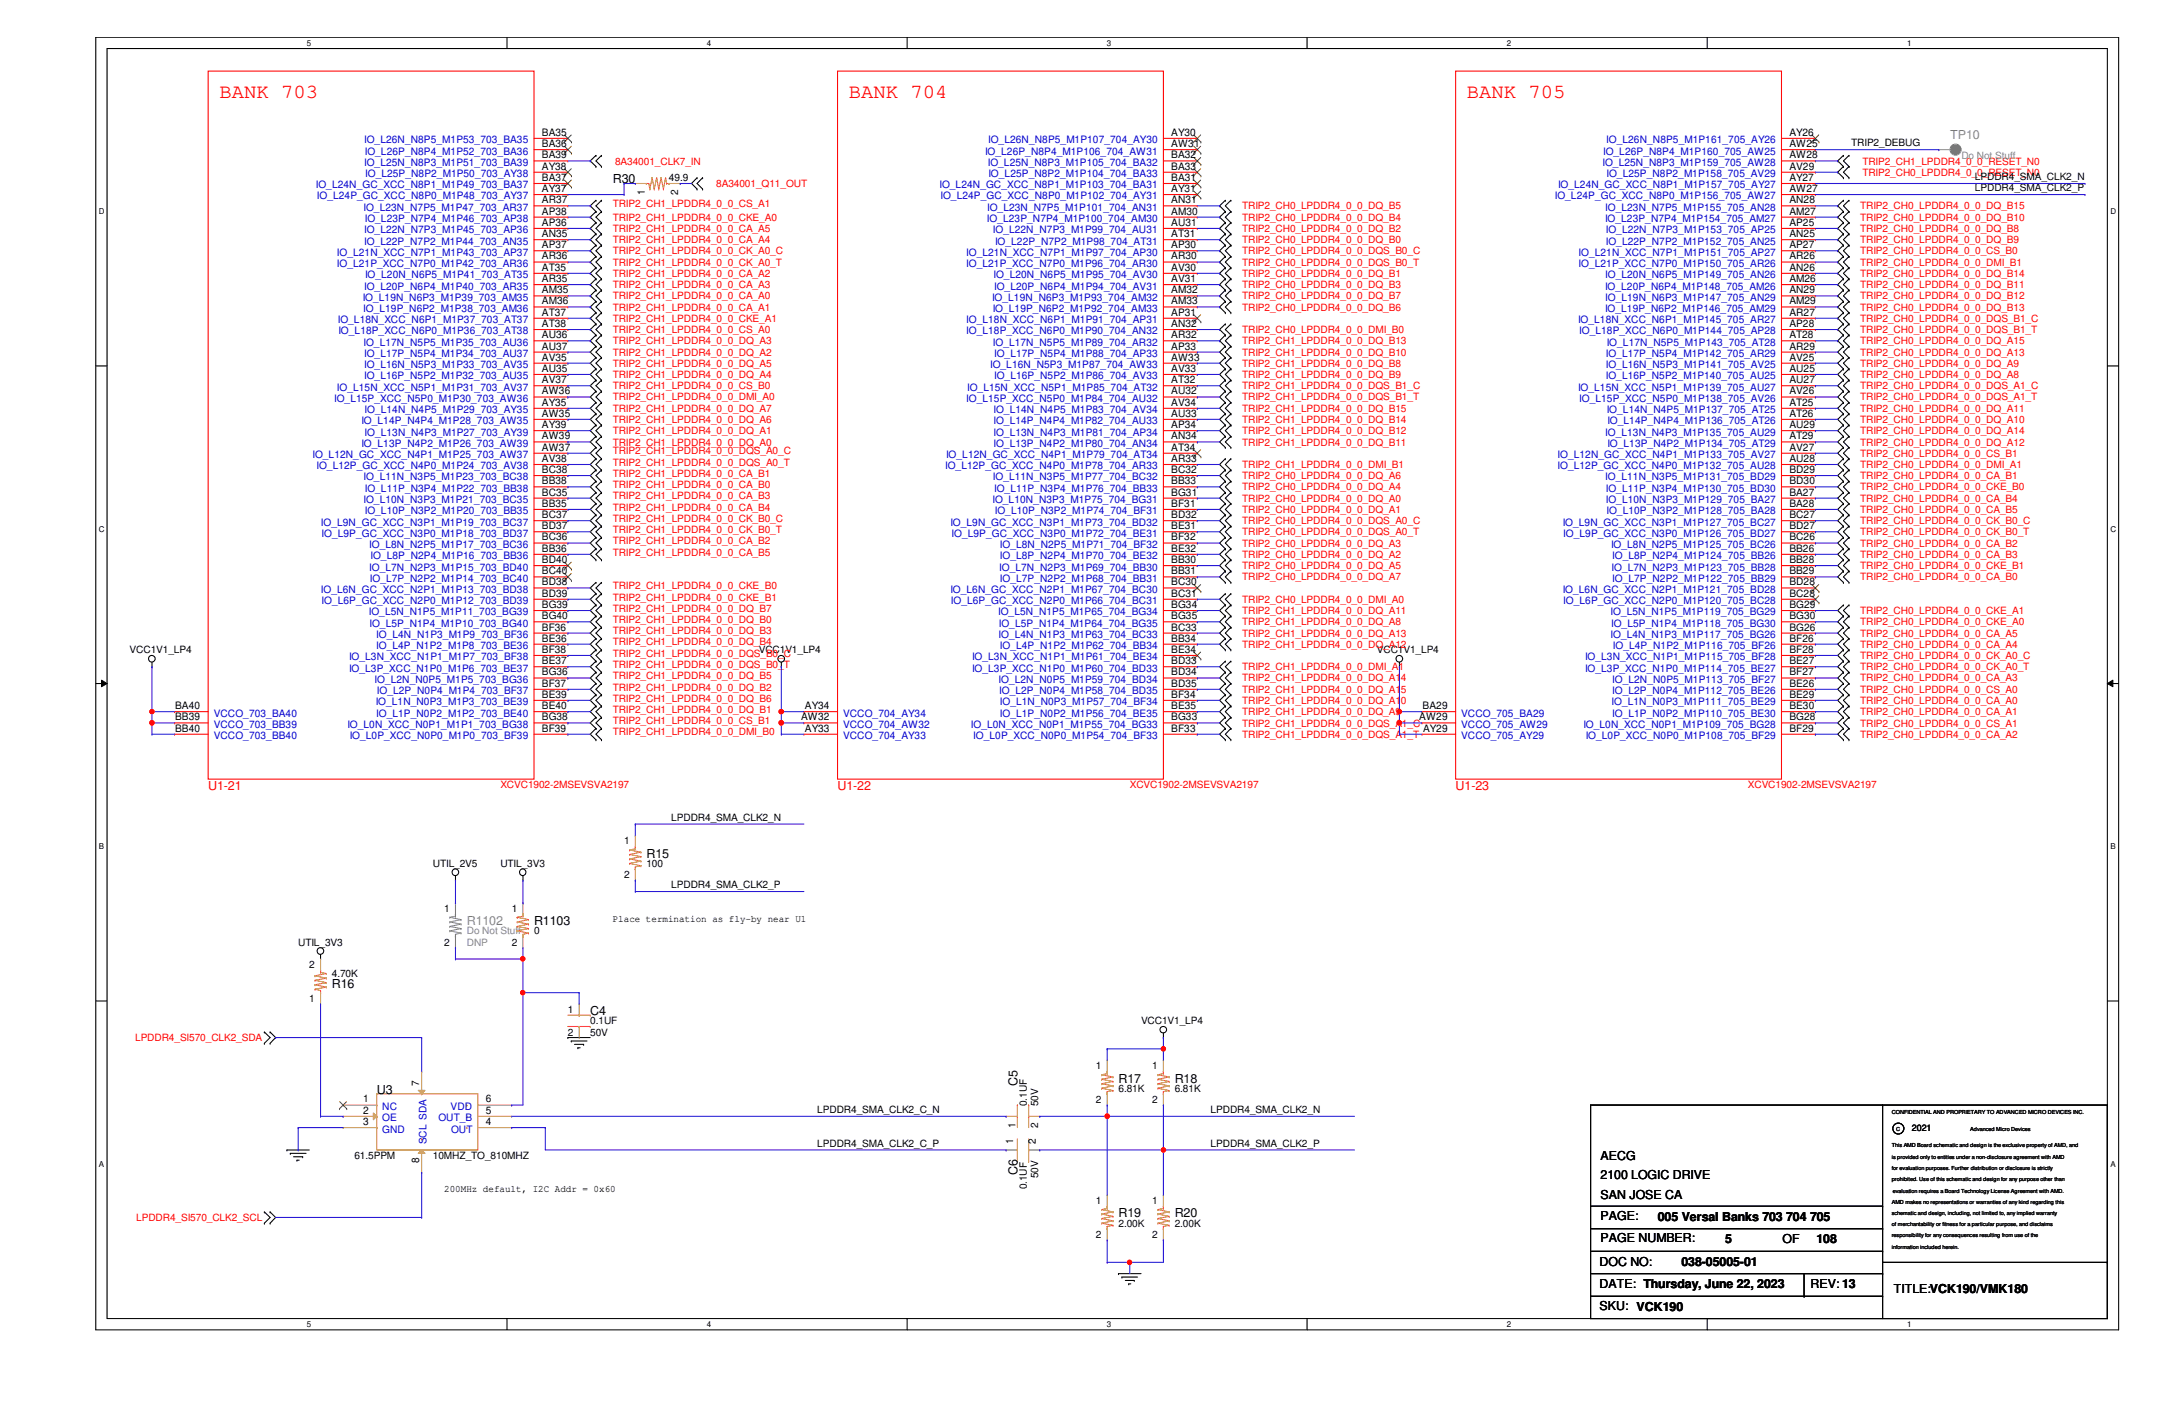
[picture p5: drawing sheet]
<svg xmlns="http://www.w3.org/2000/svg" width="432mm" height="279mm" viewBox="0 0 432 279" stroke-linecap="round" stroke-linejoin="round" font-family="sans-serif">
<defs><g id="words">
<g font-size="4" fill="#f00">
<text x="43.6" y="19.6">BANK 703</text>
<text x="168.8" y="19.6">BANK 704</text>
<text x="291.8" y="19.6">BANK 705</text>
</g>
<g font-size="2.5" fill="#878787">
<text x="387.9" y="27.6">TP10</text>
<text x="92.8" y="184">R1102</text>
</g>
<g font-size="2.5">
<text x="121.9" y="36.5">R30</text>
<text x="128.6" y="170.6">R15</text>
<text x="106.2" y="184">R1103</text>
<text x="66" y="196.5">R16</text>
<text x="117.4" y="201.9">C4</text>
<text x="202.4" y="215.9" transform="rotate(-90 202.4 215.9)">C5</text>
<text x="222.5" y="215.3">R17</text>
<text x="233.6" y="215.3">R18</text>
<text x="74.9" y="217.6">U3</text>
<text x="202.4" y="233.6" transform="rotate(-90 202.4 233.6)">C6</text>
<text x="318.3" y="230.7">AECG</text>
<text x="318.3" y="234.5">2100 LOGIC DRIVE</text>
<text x="318.3" y="238.3">SAN JOSE CA</text>
<text x="222.5" y="242.1">R19</text>
<text x="233.6" y="242.1">R20</text>
<text x="318.3" y="242.6">PAGE:</text>
<text x="329.7" y="242.8">005 Versal Banks 703 704 705</text>
<text x="318.1" y="251.7">DOC NO:</text>
<text x="318.3" y="247.1">PAGE NUMBER:</text>
<text x="334.4" y="251.7">038-05005-01</text>
<text x="343.2" y="247.3">5</text>
<text x="354.5" y="247.3">OF</text>
<text x="361.3" y="247.3">108</text>
<text x="318.1" y="256.2">DATE: Thursday, June 22, 2023</text>
<text x="360.1" y="256.2">REV: 13</text>
<text x="376.7" y="257.1">TITLE:VCK190/VMK180</text>
<text x="318.1" y="260.4">SKU: VCK190</text>
</g>
<g font-size="2.5" fill="#f00">
<text x="41.4" y="157.2">U1-21</text>
<text x="166.6" y="157.2">U1-22</text>
<text x="289.5" y="157.2">U1-23</text>
</g>
<g font-size="2" fill="#00c">
<text x="72.4" y="28.5">IO_L26N_N8P5_M1P53_703_BA35</text>
<text x="196.6" y="28.5">IO_L26N_N8P5_M1P107_704_AY30</text>
<text x="319.5" y="28.5">IO_L26N_N8P5_M1P161_705_AY26</text>
<text x="72.4" y="33">IO_L25N_N8P3_M1P51_703_BA39</text>
<text x="72.6" y="30.7">IO_L26P_N8P4_M1P52_703_BA36</text>
<text x="72.6" y="35.2">IO_L25P_N8P2_M1P50_703_AY38</text>
<text x="195.9" y="30.7">IO_L26P_N8P4_M1P106_704_AW31</text>
<text x="196.5" y="33">IO_L25N_N8P3_M1P105_704_BA32</text>
<text x="196.6" y="35.2">IO_L25P_N8P2_M1P104_704_BA33</text>
<text x="318.7" y="33">IO_L25N_N8P3_M1P159_705_AW28</text>
<text x="318.9" y="30.7">IO_L26P_N8P4_M1P160_705_AW25</text>
<text x="319.5" y="35.2">IO_L25P_N8P2_M1P158_705_AV29</text>
<text x="62.8" y="37.5">IO_L24N_GC_XCC_N8P1_M1P49_703_BA37</text>
<text x="63" y="39.7">IO_L24P_GC_XCC_N8P0_M1P48_703_AY37</text>
<text x="72.3" y="41.9">IO_L23N_N7P5_M1P47_703_AR37</text>
<text x="186.9" y="37.5">IO_L24N_GC_XCC_N8P1_M1P103_704_BA31</text>
<text x="187.1" y="39.7">IO_L24P_GC_XCC_N8P0_M1P102_704_AY31</text>
<text x="196.3" y="41.9">IO_L23N_N7P5_M1P101_704_AN31</text>
<text x="309.2" y="39.7">IO_L24P_GC_XCC_N8P0_M1P156_705_AW27</text>
<text x="309.9" y="37.5">IO_L24N_GC_XCC_N8P1_M1P157_705_AY27</text>
<text x="319.3" y="41.9">IO_L23N_N7P5_M1P155_705_AN28</text>
<text x="72.4" y="46.4">IO_L22N_N7P3_M1P45_703_AP36</text>
<text x="72.6" y="44.2">IO_L23P_N7P4_M1P46_703_AP38</text>
<text x="196.3" y="44.2">IO_L23P_N7P4_M1P100_704_AM30</text>
<text x="197.5" y="46.4">IO_L22N_N7P3_M1P99_704_AU31</text>
<text x="319.2" y="44.2">IO_L23P_N7P4_M1P154_705_AM27</text>
<text x="319.4" y="46.4">IO_L22N_N7P3_M1P153_705_AP25</text>
<text x="67" y="50.8">IO_L21N_XCC_N7P1_M1P43_703_AP37</text>
<text x="67" y="53.1">IO_L21P_XCC_N7P0_M1P42_703_AR36</text>
<text x="72.4" y="48.6">IO_L22P_N7P2_M1P44_703_AN35</text>
<text x="192.2" y="50.8">IO_L21N_XCC_N7P1_M1P97_704_AP30</text>
<text x="192.2" y="53.1">IO_L21P_XCC_N7P0_M1P96_704_AR30</text>
<text x="197.9" y="48.6">IO_L22P_N7P2_M1P98_704_AT31</text>
<text x="314" y="50.8">IO_L21N_XCC_N7P1_M1P151_705_AP27</text>
<text x="314" y="53.1">IO_L21P_XCC_N7P0_M1P150_705_AR26</text>
<text x="319.4" y="48.6">IO_L22P_N7P2_M1P152_705_AN25</text>
<text x="72.1" y="59.8">IO_L19N_N6P3_M1P39_703_AM35</text>
<text x="72.4" y="57.6">IO_L20P_N6P4_M1P40_703_AR35</text>
<text x="72.6" y="55.3">IO_L20N_N6P5_M1P41_703_AT35</text>
<text x="197.3" y="59.8">IO_L19N_N6P3_M1P93_704_AM32</text>
<text x="197.6" y="55.3">IO_L20N_N6P5_M1P95_704_AV30</text>
<text x="197.7" y="57.6">IO_L20P_N6P4_M1P94_704_AV31</text>
<text x="319.2" y="57.6">IO_L20P_N6P4_M1P148_705_AM26</text>
<text x="319.3" y="55.3">IO_L20N_N6P5_M1P149_705_AN26</text>
<text x="319.3" y="59.8">IO_L19N_N6P3_M1P147_705_AN29</text>
<text x="67.2" y="64.3">IO_L18N_XCC_N6P1_M1P37_703_AT37</text>
<text x="72.3" y="62">IO_L19P_N6P2_M1P38_703_AM36</text>
<text x="192.2" y="64.3">IO_L18N_XCC_N6P1_M1P91_704_AP31</text>
<text x="197.4" y="62">IO_L19P_N6P2_M1P92_704_AM33</text>
<text x="313.9" y="64.3">IO_L18N_XCC_N6P1_M1P145_705_AR27</text>
<text x="319.2" y="62">IO_L19P_N6P2_M1P146_705_AM29</text>
<text x="67.3" y="66.5">IO_L18P_XCC_N6P0_M1P36_703_AT38</text>
<text x="72.3" y="68.7">IO_L17N_N5P5_M1P35_703_AU36</text>
<text x="72.4" y="71">IO_L17P_N5P4_M1P34_703_AU37</text>
<text x="192.2" y="66.5">IO_L18P_XCC_N6P0_M1P90_704_AN32</text>
<text x="197.5" y="68.7">IO_L17N_N5P5_M1P89_704_AR32</text>
<text x="197.7" y="71">IO_L17P_N5P4_M1P88_704_AP33</text>
<text x="314.1" y="66.5">IO_L18P_XCC_N6P0_M1P144_705_AP28</text>
<text x="319.4" y="71">IO_L17P_N5P4_M1P142_705_AR29</text>
<text x="319.6" y="68.7">IO_L17N_N5P5_M1P143_705_AT28</text>
<text x="67" y="77.7">IO_L15N_XCC_N5P1_M1P31_703_AV37</text>
<text x="72.4" y="73.2">IO_L16N_N5P3_M1P33_703_AV35</text>
<text x="72.4" y="75.4">IO_L16P_N5P2_M1P32_703_AU35</text>
<text x="192.4" y="77.7">IO_L15N_XCC_N5P1_M1P85_704_AT32</text>
<text x="196.9" y="73.2">IO_L16N_N5P3_M1P87_704_AW33</text>
<text x="197.7" y="75.4">IO_L16P_N5P2_M1P86_704_AV33</text>
<text x="313.9" y="77.7">IO_L15N_XCC_N5P1_M1P139_705_AU27</text>
<text x="319.4" y="73.2">IO_L16N_N5P3_M1P141_705_AV25</text>
<text x="319.4" y="75.4">IO_L16P_N5P2_M1P140_705_AU25</text>
<text x="66.5" y="79.9">IO_L15P_XCC_N5P0_M1P30_703_AW36</text>
<text x="72.5" y="82.2">IO_L14N_N4P5_M1P29_703_AY35</text>
<text x="192.2" y="79.9">IO_L15P_XCC_N5P0_M1P84_704_AU32</text>
<text x="197.6" y="82.2">IO_L14N_N4P5_M1P83_704_AV34</text>
<text x="314.1" y="79.9">IO_L15P_XCC_N5P0_M1P138_705_AV26</text>
<text x="319.6" y="82.2">IO_L14N_N4P5_M1P137_705_AT25</text>
<text x="71.9" y="84.4">IO_L14P_N4P4_M1P28_703_AW35</text>
<text x="71.9" y="88.9">IO_L13P_N4P2_M1P26_703_AW39</text>
<text x="72.5" y="86.6">IO_L13N_N4P3_M1P27_703_AY39</text>
<text x="197.6" y="84.4">IO_L14P_N4P4_M1P82_704_AU33</text>
<text x="197.6" y="86.6">IO_L13N_N4P3_M1P81_704_AP34</text>
<text x="197.6" y="88.9">IO_L13P_N4P2_M1P80_704_AN34</text>
<text x="319.3" y="86.6">IO_L13N_N4P3_M1P135_705_AU29</text>
<text x="319.7" y="84.4">IO_L14P_N4P4_M1P136_705_AT26</text>
<text x="319.7" y="88.9">IO_L13P_N4P2_M1P134_705_AT29</text>
<text x="62.1" y="91.1">IO_L12N_GC_XCC_N4P1_M1P25_703_AW37</text>
<text x="62.9" y="93.3">IO_L12P_GC_XCC_N4P0_M1P24_703_AV38</text>
<text x="72.3" y="95.5">IO_L11N_N3P5_M1P23_703_BC38</text>
<text x="188" y="93.3">IO_L12P_GC_XCC_N4P0_M1P78_704_AR33</text>
<text x="188.2" y="91.1">IO_L12N_GC_XCC_N4P1_M1P79_704_AT34</text>
<text x="197.5" y="95.5">IO_L11N_N3P5_M1P77_704_BC32</text>
<text x="309.8" y="91.1">IO_L12N_GC_XCC_N4P1_M1P133_705_AV27</text>
<text x="309.8" y="93.3">IO_L12P_GC_XCC_N4P0_M1P132_705_AU28</text>
<text x="319.3" y="95.5">IO_L11N_N3P5_M1P131_705_BD29</text>
<text x="72.3" y="100">IO_L10N_N3P3_M1P21_703_BC35</text>
<text x="72.6" y="97.8">IO_L11P_N3P4_M1P22_703_BB38</text>
<text x="197.4" y="100">IO_L10N_N3P3_M1P75_704_BG31</text>
<text x="197.7" y="97.8">IO_L11P_N3P4_M1P76_704_BB33</text>
<text x="319.4" y="97.8">IO_L11P_N3P4_M1P130_705_BD30</text>
<text x="319.4" y="100">IO_L10N_N3P3_M1P129_705_BA27</text>
<text x="63.8" y="104.5">IO_L9N_GC_XCC_N3P1_M1P19_703_BC37</text>
<text x="64" y="106.7">IO_L9P_GC_XCC_N3P0_M1P18_703_BD37</text>
<text x="72.6" y="102.3">IO_L10P_N3P2_M1P20_703_BB35</text>
<text x="189" y="104.5">IO_L9N_GC_XCC_N3P1_M1P73_704_BD32</text>
<text x="189.3" y="106.7">IO_L9P_GC_XCC_N3P0_M1P72_704_BE31</text>
<text x="197.9" y="102.3">IO_L10P_N3P2_M1P74_704_BF31</text>
<text x="310.8" y="104.5">IO_L9N_GC_XCC_N3P1_M1P127_705_BC27</text>
<text x="310.9" y="106.7">IO_L9P_GC_XCC_N3P0_M1P126_705_BD27</text>
<text x="319.5" y="102.3">IO_L10P_N3P2_M1P128_705_BA28</text>
<text x="73.4" y="109">IO_L8N_N2P5_M1P17_703_BC36</text>
<text x="73.4" y="113.5">IO_L7N_N2P3_M1P15_703_BD40</text>
<text x="73.7" y="111.2">IO_L8P_N2P4_M1P16_703_BB36</text>
<text x="198.8" y="113.5">IO_L7N_N2P3_M1P69_704_BB30</text>
<text x="198.9" y="109">IO_L8N_N2P5_M1P71_704_BF32</text>
<text x="198.9" y="111.2">IO_L8P_N2P4_M1P70_704_BE32</text>
<text x="320.4" y="109">IO_L8N_N2P5_M1P125_705_BC26</text>
<text x="320.5" y="113.5">IO_L7N_N2P3_M1P123_705_BB28</text>
<text x="320.7" y="111.2">IO_L8P_N2P4_M1P124_705_BB26</text>
<text x="63.8" y="117.9">IO_L6N_GC_XCC_N2P1_M1P13_703_BD38</text>
<text x="73.6" y="115.7">IO_L7P_N2P2_M1P14_703_BC40</text>
<text x="189" y="117.9">IO_L6N_GC_XCC_N2P1_M1P67_704_BC30</text>
<text x="198.9" y="115.7">IO_L7P_N2P2_M1P68_704_BB31</text>
<text x="310.8" y="117.9">IO_L6N_GC_XCC_N2P1_M1P121_705_BD28</text>
<text x="320.7" y="115.7">IO_L7P_N2P2_M1P122_705_BB29</text>
<text x="64" y="120.1">IO_L6P_GC_XCC_N2P0_M1P12_703_BD39</text>
<text x="73.4" y="122.4">IO_L5N_N1P5_M1P11_703_BG39</text>
<text x="73.5" y="124.6">IO_L5P_N1P4_M1P10_703_BG40</text>
<text x="189.1" y="120.1">IO_L6P_GC_XCC_N2P0_M1P66_704_BC31</text>
<text x="198.5" y="122.4">IO_L5N_N1P5_M1P65_704_BG34</text>
<text x="198.7" y="124.6">IO_L5P_N1P4_M1P64_704_BG35</text>
<text x="310.9" y="120.1">IO_L6P_GC_XCC_N2P0_M1P120_705_BC28</text>
<text x="320.3" y="122.4">IO_L5N_N1P5_M1P119_705_BG29</text>
<text x="320.5" y="124.6">IO_L5P_N1P4_M1P118_705_BG30</text>
<text x="69.4" y="131.3">IO_L3N_XCC_N1P1_M1P7_703_BF38</text>
<text x="74.8" y="126.9">IO_L4N_N1P3_M1P9_703_BF36</text>
<text x="74.8" y="129.1">IO_L4P_N1P2_M1P8_703_BE36</text>
<text x="193.3" y="131.3">IO_L3N_XCC_N1P1_M1P61_704_BE34</text>
<text x="198.6" y="126.9">IO_L4N_N1P3_M1P63_704_BC33</text>
<text x="198.9" y="129.1">IO_L4P_N1P2_M1P62_704_BB34</text>
<text x="315.3" y="131.3">IO_L3N_XCC_N1P1_M1P115_705_BF28</text>
<text x="320.3" y="126.9">IO_L4N_N1P3_M1P117_705_BG26</text>
<text x="320.8" y="129.1">IO_L4P_N1P2_M1P116_705_BF26</text>
<text x="69.4" y="133.6">IO_L3P_XCC_N1P0_M1P6_703_BE37</text>
<text x="74.5" y="135.8">IO_L2N_N0P5_M1P5_703_BG36</text>
<text x="193.3" y="133.6">IO_L3P_XCC_N1P0_M1P60_704_BD33</text>
<text x="198.6" y="135.8">IO_L2N_N0P5_M1P59_704_BD34</text>
<text x="315.3" y="133.6">IO_L3P_XCC_N1P0_M1P114_705_BE27</text>
<text x="320.7" y="135.8">IO_L2N_N0P5_M1P113_705_BF27</text>
<text x="42.5" y="142.5">VCCO_703_BA40</text>
<text x="74.7" y="140.2">IO_L1N_N0P3_M1P3_703_BE39</text>
<text x="74.8" y="142.5">IO_L1P_N0P2_M1P2_703_BE40</text>
<text x="75" y="138">IO_L2P_N0P4_M1P4_703_BF37</text>
<text x="167.7" y="142.5">VCCO_704_AY34</text>
<text x="198.8" y="138">IO_L2P_N0P4_M1P58_704_BD35</text>
<text x="198.9" y="140.2">IO_L1N_N0P3_M1P57_704_BF34</text>
<text x="198.9" y="142.5">IO_L1P_N0P2_M1P56_704_BE35</text>
<text x="290.6" y="142.5">VCCO_705_BA29</text>
<text x="320.5" y="140.2">IO_L1N_N0P3_M1P111_705_BE29</text>
<text x="320.7" y="138">IO_L2P_N0P4_M1P112_705_BE26</text>
<text x="320.7" y="142.5">IO_L1P_N0P2_M1P110_705_BE30</text>
<text x="42.5" y="144.7">VCCO_703_BB39</text>
<text x="42.5" y="147">VCCO_703_BB40</text>
<text x="69.1" y="144.7">IO_L0N_XCC_N0P1_M1P1_703_BG38</text>
<text x="69.6" y="147">IO_L0P_XCC_N0P0_M1P0_703_BF39</text>
<text x="167.7" y="144.7">VCCO_704_AW32</text>
<text x="167.7" y="147">VCCO_704_AY33</text>
<text x="193.1" y="144.7">IO_L0N_XCC_N0P1_M1P55_704_BG33</text>
<text x="193.6" y="147">IO_L0P_XCC_N0P0_M1P54_704_BF33</text>
<text x="290.6" y="144.7">VCCO_705_AW29</text>
<text x="290.6" y="147">VCCO_705_AY29</text>
<text x="314.9" y="144.7">IO_L0N_XCC_N0P1_M1P109_705_BG28</text>
<text x="315.4" y="147">IO_L0P_XCC_N0P0_M1P108_705_BF29</text>
<text x="76" y="220.7">NC</text>
<text x="89.6" y="220.7">VDD</text>
<text x="76" y="223">OE</text>
<text x="76" y="225.2">GND</text>
<text x="84.8" y="227.6" transform="rotate(-90 84.8 227.6)">SCL SDA</text>
<text x="87.2" y="223">OUT_B</text>
<text x="89.7" y="225.2">OUT</text>
</g>
<g font-size="2">
<text x="107.8" y="27">BA35</text>
<text x="107.8" y="29.3">BA36</text>
<text x="233" y="27">AY30</text>
<text x="233" y="29.3">AW31</text>
<text x="355.9" y="27">AY26</text>
<text x="355.9" y="29.3">AW25</text>
<text x="368.2" y="29.1">TRIP2_DEBUG</text>
<text x="107.8" y="31.5">BA39</text>
<text x="107.8" y="33.7">AY38</text>
<text x="107.8" y="36">BA37</text>
<text x="233" y="31.5">BA32</text>
<text x="233" y="33.7">BA33</text>
<text x="233" y="36">BA31</text>
<text x="355.9" y="31.5">AW28</text>
<text x="355.9" y="33.7">AV29</text>
<text x="355.9" y="36">AY27</text>
<text x="392.8" y="35.8">LPDDR4_SMA_CLK2_N</text>
<text x="107.8" y="38.2">AY37</text>
<text x="107.8" y="40.4">AR37</text>
<text x="128.2" y="38.7" transform="rotate(-90 128.2 38.7)">1</text>
<text x="133.1" y="36.1">49.9</text>
<text x="134.9" y="38.7" transform="rotate(-90 134.9 38.7)">2</text>
<text x="233" y="38.2">AY31</text>
<text x="233" y="40.4">AN31</text>
<text x="355.9" y="38.2">AW27</text>
<text x="355.9" y="40.4">AN28</text>
<text x="392.8" y="38">LPDDR4_SMA_CLK2_P</text>
<text x="107.8" y="42.7">AP38</text>
<text x="107.8" y="44.9">AP36</text>
<text x="107.8" y="47.2">AN35</text>
<text x="233" y="42.7">AM30</text>
<text x="233" y="44.9">AU31</text>
<text x="233" y="47.2">AT31</text>
<text x="355.9" y="42.7">AM27</text>
<text x="355.9" y="44.9">AP25</text>
<text x="355.9" y="47.2">AN25</text>
<text x="107.8" y="49.4">AP37</text>
<text x="107.8" y="51.6">AR36</text>
<text x="107.8" y="53.8">AT35</text>
<text x="233" y="49.4">AP30</text>
<text x="233" y="51.6">AR30</text>
<text x="233" y="53.8">AV30</text>
<text x="355.9" y="49.4">AP27</text>
<text x="355.9" y="51.6">AR26</text>
<text x="355.9" y="53.8">AN26</text>
<text x="107.8" y="56.1">AR35</text>
<text x="107.8" y="58.3">AM35</text>
<text x="233" y="56.1">AV31</text>
<text x="233" y="58.3">AM32</text>
<text x="355.9" y="56.1">AM26</text>
<text x="355.9" y="58.3">AN29</text>
<text x="107.8" y="60.5">AM36</text>
<text x="107.8" y="62.8">AT37</text>
<text x="107.8" y="65">AT38</text>
<text x="233" y="60.5">AM33</text>
<text x="233" y="62.8">AP31</text>
<text x="233" y="65">AN32</text>
<text x="355.9" y="60.5">AM29</text>
<text x="355.9" y="62.8">AR27</text>
<text x="355.9" y="65">AP28</text>
<text x="107.8" y="67.3">AU36</text>
<text x="107.8" y="69.5">AU37</text>
<text x="107.8" y="71.7">AV35</text>
<text x="233" y="67.3">AR32</text>
<text x="233" y="69.5">AP33</text>
<text x="233" y="71.7">AW33</text>
<text x="355.9" y="67.3">AT28</text>
<text x="355.9" y="69.5">AR29</text>
<text x="355.9" y="71.7">AV25</text>
<text x="107.8" y="74">AU35</text>
<text x="107.8" y="76.2">AV37</text>
<text x="233" y="74">AV33</text>
<text x="233" y="76.2">AT32</text>
<text x="355.9" y="74">AU25</text>
<text x="355.9" y="76.2">AU27</text>
<text x="107.8" y="78.4">AW36</text>
<text x="107.8" y="80.7">AY35</text>
<text x="107.8" y="82.9">AW35</text>
<text x="233" y="78.4">AU32</text>
<text x="233" y="80.7">AV34</text>
<text x="233" y="82.9">AU33</text>
<text x="355.9" y="78.4">AV26</text>
<text x="355.9" y="80.7">AT25</text>
<text x="355.9" y="82.9">AT26</text>
<text x="107.8" y="85.1">AY39</text>
<text x="107.8" y="87.4">AW39</text>
<text x="107.8" y="89.6">AW37</text>
<text x="233" y="85.1">AP34</text>
<text x="233" y="87.4">AN34</text>
<text x="233" y="89.6">AT34</text>
<text x="355.9" y="85.1">AU29</text>
<text x="355.9" y="87.4">AT29</text>
<text x="355.9" y="89.6">AV27</text>
<text x="107.8" y="91.9">AV38</text>
<text x="107.8" y="94.1">BC38</text>
<text x="233" y="91.9">AR33</text>
<text x="233" y="94.1">BC32</text>
<text x="355.9" y="91.9">AU28</text>
<text x="355.9" y="94.1">BD29</text>
<text x="107.8" y="96.3">BB38</text>
<text x="107.8" y="98.6">BC35</text>
<text x="107.8" y="100.8">BB35</text>
<text x="233" y="96.3">BB33</text>
<text x="233" y="98.6">BG31</text>
<text x="233" y="100.8">BF31</text>
<text x="355.9" y="96.3">BD30</text>
<text x="355.9" y="98.6">BA27</text>
<text x="355.9" y="100.8">BA28</text>
<text x="107.8" y="103">BC37</text>
<text x="107.8" y="105.2">BD37</text>
<text x="107.8" y="107.5">BC36</text>
<text x="233" y="103">BD32</text>
<text x="233" y="105.2">BE31</text>
<text x="233" y="107.5">BF32</text>
<text x="355.9" y="103">BC27</text>
<text x="355.9" y="105.2">BD27</text>
<text x="355.9" y="107.5">BC26</text>
<text x="107.8" y="109.7">BB36</text>
<text x="107.8" y="112">BD40</text>
<text x="233" y="109.7">BE32</text>
<text x="233" y="112">BB30</text>
<text x="355.9" y="109.7">BB26</text>
<text x="355.9" y="112">BB28</text>
<text x="107.8" y="114.2">BC40</text>
<text x="107.8" y="116.4">BD38</text>
<text x="107.8" y="118.7">BD39</text>
<text x="233" y="114.2">BB31</text>
<text x="233" y="116.4">BC30</text>
<text x="233" y="118.7">BC31</text>
<text x="355.9" y="114.2">BB29</text>
<text x="355.9" y="116.4">BD28</text>
<text x="355.9" y="118.7">BC28</text>
<text x="107.8" y="120.9">BG39</text>
<text x="107.8" y="123.1">BG40</text>
<text x="107.8" y="125.4">BF36</text>
<text x="233" y="120.9">BG34</text>
<text x="233" y="123.1">BG35</text>
<text x="233" y="125.4">BC33</text>
<text x="355.9" y="120.9">BG29</text>
<text x="355.9" y="123.1">BG30</text>
<text x="355.9" y="125.4">BG26</text>
<text x="25.8" y="129.9">VCC1V1_LP4</text>
<text x="107.8" y="127.6">BE36</text>
<text x="107.8" y="129.8">BF38</text>
<text x="150.9" y="129.9">VCC1V1_LP4</text>
<text x="233" y="127.6">BB34</text>
<text x="233" y="129.8">BE34</text>
<text x="273.9" y="129.9">VCC1V1_LP4</text>
<text x="355.9" y="127.6">BF26</text>
<text x="355.9" y="129.8">BF28</text>
<text x="107.8" y="132.1">BE37</text>
<text x="107.8" y="134.3">BG36</text>
<text x="107.8" y="136.6">BF37</text>
<text x="233" y="132.1">BD33</text>
<text x="233" y="134.3">BD34</text>
<text x="233" y="136.6">BD35</text>
<text x="355.9" y="132.1">BE27</text>
<text x="355.9" y="134.3">BF27</text>
<text x="355.9" y="136.6">BE26</text>
<text x="34.8" y="141">BA40</text>
<text x="34.8" y="143.3">BB39</text>
<text x="107.8" y="138.8">BE39</text>
<text x="107.8" y="141">BE40</text>
<text x="107.8" y="143.3">BG38</text>
<text x="159.3" y="143.3">AW32</text>
<text x="160.1" y="141">AY34</text>
<text x="233" y="138.8">BF34</text>
<text x="233" y="141">BE35</text>
<text x="233" y="143.3">BG33</text>
<text x="282.3" y="143.3">AW29</text>
<text x="283" y="141">BA29</text>
<text x="355.9" y="138.8">BE29</text>
<text x="355.9" y="141">BE30</text>
<text x="355.9" y="143.3">BG28</text>
<text x="34.8" y="145.5">BB40</text>
<text x="107.8" y="145.5">BF39</text>
<text x="160.1" y="145.5">AY33</text>
<text x="233" y="145.5">BF33</text>
<text x="283" y="145.5">AY29</text>
<text x="355.9" y="145.5">BF29</text>
<text x="124.1" y="167.9">1</text>
<text x="133.5" y="163.2">LPDDR4_SMA_CLK2_N</text>
<text x="86.1" y="172.4">UTIL_2V5</text>
<text x="99.5" y="172.4">UTIL_3V3</text>
<text x="128.6" y="172.4">100</text>
<text x="124.1" y="174.6">2</text>
<text x="133.5" y="176.6">LPDDR4_SMA_CLK2_P</text>
<text x="88.3" y="181.4">1</text>
<text x="101.8" y="181.4">1</text>
<text x="106.2" y="185.8">0</text>
<text x="121.9" y="183.3">Place termination as fly-by near U1</text>
<text x="59.3" y="188">UTIL_3V3</text>
<text x="88.3" y="188">2</text>
<text x="101.8" y="188">2</text>
<text x="61.5" y="192.5">2</text>
<text x="66" y="194.3">4.70K</text>
<text x="61.5" y="199.2">1</text>
<text x="112.9" y="201.5">1</text>
<text x="117.4" y="203.7">0.1UF</text>
<text x="226.9" y="203.7">VCC1V1_LP4</text>
<text x="112.9" y="206">2</text>
<text x="117.4" y="206">50V</text>
<text x="83.4" y="215.9" transform="rotate(-90 83.4 215.9)">7</text>
<text x="218" y="212.6">1</text>
<text x="229.2" y="212.6">1</text>
<text x="72.2" y="219.2">1</text>
<text x="72.2" y="221.5">2</text>
<text x="96.6" y="221.5">5</text>
<text x="96.6" y="219.2">6</text>
<text x="162.6" y="221.3">LPDDR4_SMA_CLK2_C_N</text>
<text x="204.2" y="220" transform="rotate(-90 204.2 220)">0.1UF</text>
<text x="206.5" y="220" transform="rotate(-90 206.5 220)">50V</text>
<text x="218" y="219.3">2</text>
<text x="222.5" y="217.1">6.81K</text>
<text x="229.2" y="219.3">2</text>
<text x="233.6" y="217.1">6.81K</text>
<text x="240.8" y="221.3">LPDDR4_SMA_CLK2_N</text>
<text x="72.2" y="223.7">3</text>
<text x="96.6" y="223.7">4</text>
<text x="201.5" y="227.6" transform="rotate(-90 201.5 227.6)">1</text>
<text x="202" y="224.2" transform="rotate(-90 202 224.2)">1</text>
<text x="206" y="227.6" transform="rotate(-90 206 227.6)">2</text>
<text x="206.5" y="224.2" transform="rotate(-90 206.5 224.2)">2</text>
<text x="70.5" y="230.5">61.5PPM</text>
<text x="83.4" y="231.4" transform="rotate(-90 83.4 231.4)">8</text>
<text x="86.1" y="230.5">10MHZ_TO_810MHZ</text>
<text x="162.6" y="228">LPDDR4_SMA_CLK2_C_P</text>
<text x="240.8" y="228">LPDDR4_SMA_CLK2_P</text>
<text x="88.3" y="237">200MHz default, I2C Addr = 0x60</text>
<text x="204.2" y="236.5" transform="rotate(-90 204.2 236.5)">0.1UF</text>
<text x="206.5" y="234.3" transform="rotate(-90 206.5 234.3)">50V</text>
<text x="218" y="239.5">1</text>
<text x="229.2" y="239.5">1</text>
<text x="222.5" y="243.9">2.00K</text>
<text x="233.6" y="243.9">2.00K</text>
<text x="218" y="246.2">2</text>
<text x="229.2" y="246.2">2</text>
</g>
<g font-size="2" fill="#f00">
<text x="122.3" y="32.7">8A34001_CLK7_IN</text>
<text x="370.4" y="32.7">TRIP2_CH1_LPDDR4_0_0_RESET_N0</text>
<text x="370.4" y="34.9">TRIP2_CH0_LPDDR4_0_0_RESET_N0</text>
<text x="121.9" y="41.2">TRIP2_CH1_LPDDR4_0_0_CS_A1</text>
<text x="142.5" y="37.2">8A34001_Q11_OUT</text>
<text x="247.1" y="41.7">TRIP2_CH0_LPDDR4_0_0_DQ_B5</text>
<text x="370" y="41.7">TRIP2_CH0_LPDDR4_0_0_DQ_B15</text>
<text x="121.9" y="43.9">TRIP2_CH1_LPDDR4_0_0_CKE_A0</text>
<text x="121.9" y="46.1">TRIP2_CH1_LPDDR4_0_0_CA_A5</text>
<text x="247.1" y="43.9">TRIP2_CH0_LPDDR4_0_0_DQ_B4</text>
<text x="247.1" y="46.1">TRIP2_CH0_LPDDR4_0_0_DQ_B2</text>
<text x="370" y="43.9">TRIP2_CH0_LPDDR4_0_0_DQ_B10</text>
<text x="370" y="46.1">TRIP2_CH0_LPDDR4_0_0_DQ_B8</text>
<text x="121.9" y="48.3">TRIP2_CH1_LPDDR4_0_0_CA_A4</text>
<text x="121.9" y="50.6">TRIP2_CH1_LPDDR4_0_0_CK_A0_C</text>
<text x="121.9" y="52.8">TRIP2_CH1_LPDDR4_0_0_CK_A0_T</text>
<text x="247.1" y="48.3">TRIP2_CH0_LPDDR4_0_0_DQ_B0</text>
<text x="247.1" y="50.6">TRIP2_CH0_LPDDR4_0_0_DQS_B0_C</text>
<text x="247.1" y="52.8">TRIP2_CH0_LPDDR4_0_0_DQS_B0_T</text>
<text x="370" y="48.3">TRIP2_CH0_LPDDR4_0_0_DQ_B9</text>
<text x="370" y="50.6">TRIP2_CH0_LPDDR4_0_0_CS_B0</text>
<text x="370" y="52.8">TRIP2_CH0_LPDDR4_0_0_DMI_B1</text>
<text x="121.9" y="55.1">TRIP2_CH1_LPDDR4_0_0_CA_A2</text>
<text x="121.9" y="57.3">TRIP2_CH1_LPDDR4_0_0_CA_A3</text>
<text x="121.9" y="59.5">TRIP2_CH1_LPDDR4_0_0_CA_A0</text>
<text x="247.1" y="55.1">TRIP2_CH0_LPDDR4_0_0_DQ_B1</text>
<text x="247.1" y="57.3">TRIP2_CH0_LPDDR4_0_0_DQ_B3</text>
<text x="247.1" y="59.5">TRIP2_CH0_LPDDR4_0_0_DQ_B7</text>
<text x="370" y="55.1">TRIP2_CH0_LPDDR4_0_0_DQ_B14</text>
<text x="370" y="57.3">TRIP2_CH0_LPDDR4_0_0_DQ_B11</text>
<text x="370" y="59.5">TRIP2_CH0_LPDDR4_0_0_DQ_B12</text>
<text x="121.9" y="61.8">TRIP2_CH1_LPDDR4_0_0_CA_A1</text>
<text x="121.9" y="64">TRIP2_CH1_LPDDR4_0_0_CKE_A1</text>
<text x="247.1" y="61.8">TRIP2_CH0_LPDDR4_0_0_DQ_B6</text>
<text x="370" y="61.8">TRIP2_CH0_LPDDR4_0_0_DQ_B13</text>
<text x="370" y="64">TRIP2_CH0_LPDDR4_0_0_DQS_B1_C</text>
<text x="121.9" y="66.3">TRIP2_CH1_LPDDR4_0_0_CS_A0</text>
<text x="121.9" y="68.5">TRIP2_CH1_LPDDR4_0_0_DQ_A3</text>
<text x="121.9" y="70.7">TRIP2_CH1_LPDDR4_0_0_DQ_A2</text>
<text x="247.1" y="66.3">TRIP2_CH0_LPDDR4_0_0_DMI_B0</text>
<text x="247.1" y="68.5">TRIP2_CH1_LPDDR4_0_0_DQ_B13</text>
<text x="247.1" y="70.7">TRIP2_CH1_LPDDR4_0_0_DQ_B10</text>
<text x="370" y="66.3">TRIP2_CH0_LPDDR4_0_0_DQS_B1_T</text>
<text x="370" y="68.5">TRIP2_CH0_LPDDR4_0_0_DQ_A15</text>
<text x="370" y="70.7">TRIP2_CH0_LPDDR4_0_0_DQ_A13</text>
<text x="121.9" y="72.9">TRIP2_CH1_LPDDR4_0_0_DQ_A5</text>
<text x="121.9" y="75.2">TRIP2_CH1_LPDDR4_0_0_DQ_A4</text>
<text x="121.9" y="77.4">TRIP2_CH1_LPDDR4_0_0_CS_B0</text>
<text x="247.1" y="72.9">TRIP2_CH1_LPDDR4_0_0_DQ_B8</text>
<text x="247.1" y="75.2">TRIP2_CH1_LPDDR4_0_0_DQ_B9</text>
<text x="247.1" y="77.4">TRIP2_CH1_LPDDR4_0_0_DQS_B1_C</text>
<text x="370" y="72.9">TRIP2_CH0_LPDDR4_0_0_DQ_A9</text>
<text x="370" y="75.2">TRIP2_CH0_LPDDR4_0_0_DQ_A8</text>
<text x="370" y="77.4">TRIP2_CH0_LPDDR4_0_0_DQS_A1_C</text>
<text x="121.9" y="79.6">TRIP2_CH1_LPDDR4_0_0_DMI_A0</text>
<text x="121.9" y="81.9">TRIP2_CH1_LPDDR4_0_0_DQ_A7</text>
<text x="247.1" y="79.6">TRIP2_CH1_LPDDR4_0_0_DQS_B1_T</text>
<text x="247.1" y="81.9">TRIP2_CH1_LPDDR4_0_0_DQ_B15</text>
<text x="370" y="79.6">TRIP2_CH0_LPDDR4_0_0_DQS_A1_T</text>
<text x="370" y="81.9">TRIP2_CH0_LPDDR4_0_0_DQ_A11</text>
<text x="121.9" y="84.1">TRIP2_CH1_LPDDR4_0_0_DQ_A6</text>
<text x="121.9" y="86.4">TRIP2_CH1_LPDDR4_0_0_DQ_A1</text>
<text x="121.9" y="88.6">TRIP2_CH1_LPDDR4_0_0_DQ_A0</text>
<text x="247.1" y="84.1">TRIP2_CH1_LPDDR4_0_0_DQ_B14</text>
<text x="247.1" y="86.4">TRIP2_CH1_LPDDR4_0_0_DQ_B12</text>
<text x="247.1" y="88.6">TRIP2_CH1_LPDDR4_0_0_DQ_B11</text>
<text x="370" y="84.1">TRIP2_CH0_LPDDR4_0_0_DQ_A10</text>
<text x="370" y="86.4">TRIP2_CH0_LPDDR4_0_0_DQ_A14</text>
<text x="370" y="88.6">TRIP2_CH0_LPDDR4_0_0_DQ_A12</text>
<text x="121.9" y="90.4">TRIP2_CH1_LPDDR4_0_0_DQS_A0_C</text>
<text x="121.9" y="92.6">TRIP2_CH1_LPDDR4_0_0_DQS_A0_T</text>
<text x="121.9" y="94.8">TRIP2_CH1_LPDDR4_0_0_CA_B1</text>
<text x="247.1" y="93">TRIP2_CH1_LPDDR4_0_0_DMI_B1</text>
<text x="247.1" y="95.3">TRIP2_CH0_LPDDR4_0_0_DQ_A6</text>
<text x="370" y="90.8">TRIP2_CH0_LPDDR4_0_0_CS_B1</text>
<text x="370" y="93">TRIP2_CH0_LPDDR4_0_0_DMI_A1</text>
<text x="370" y="95.3">TRIP2_CH0_LPDDR4_0_0_CA_B1</text>
<text x="121.9" y="97.1">TRIP2_CH1_LPDDR4_0_0_CA_B0</text>
<text x="121.9" y="99.3">TRIP2_CH1_LPDDR4_0_0_CA_B3</text>
<text x="121.9" y="101.6">TRIP2_CH1_LPDDR4_0_0_CA_B4</text>
<text x="247.1" y="97.5">TRIP2_CH0_LPDDR4_0_0_DQ_A4</text>
<text x="247.1" y="99.8">TRIP2_CH0_LPDDR4_0_0_DQ_A0</text>
<text x="247.1" y="102">TRIP2_CH0_LPDDR4_0_0_DQ_A1</text>
<text x="370" y="97.5">TRIP2_CH0_LPDDR4_0_0_CKE_B0</text>
<text x="370" y="99.8">TRIP2_CH0_LPDDR4_0_0_CA_B4</text>
<text x="370" y="102">TRIP2_CH0_LPDDR4_0_0_CA_B5</text>
<text x="121.9" y="103.8">TRIP2_CH1_LPDDR4_0_0_CK_B0_C</text>
<text x="121.9" y="106">TRIP2_CH1_LPDDR4_0_0_CK_B0_T</text>
<text x="247.1" y="104.2">TRIP2_CH0_LPDDR4_0_0_DQS_A0_C</text>
<text x="247.1" y="106.5">TRIP2_CH0_LPDDR4_0_0_DQS_A0_T</text>
<text x="370" y="104.2">TRIP2_CH0_LPDDR4_0_0_CK_B0_C</text>
<text x="370" y="106.5">TRIP2_CH0_LPDDR4_0_0_CK_B0_T</text>
<text x="121.9" y="108.2">TRIP2_CH1_LPDDR4_0_0_CA_B2</text>
<text x="121.9" y="110.5">TRIP2_CH1_LPDDR4_0_0_CA_B5</text>
<text x="247.1" y="108.7">TRIP2_CH0_LPDDR4_0_0_DQ_A3</text>
<text x="247.1" y="111">TRIP2_CH0_LPDDR4_0_0_DQ_A2</text>
<text x="247.1" y="113.2">TRIP2_CH0_LPDDR4_0_0_DQ_A5</text>
<text x="370" y="108.7">TRIP2_CH0_LPDDR4_0_0_CA_B2</text>
<text x="370" y="111">TRIP2_CH0_LPDDR4_0_0_CA_B3</text>
<text x="370" y="113.2">TRIP2_CH0_LPDDR4_0_0_CKE_B1</text>
<text x="121.9" y="117.2">TRIP2_CH1_LPDDR4_0_0_CKE_B0</text>
<text x="121.9" y="119.4">TRIP2_CH1_LPDDR4_0_0_CKE_B1</text>
<text x="247.1" y="115.4">TRIP2_CH0_LPDDR4_0_0_DQ_A7</text>
<text x="247.1" y="119.9">TRIP2_CH0_LPDDR4_0_0_DMI_A0</text>
<text x="370" y="115.4">TRIP2_CH0_LPDDR4_0_0_CA_B0</text>
<text x="121.9" y="121.7">TRIP2_CH1_LPDDR4_0_0_DQ_B7</text>
<text x="121.9" y="123.9">TRIP2_CH1_LPDDR4_0_0_DQ_B0</text>
<text x="247.1" y="122.1">TRIP2_CH1_LPDDR4_0_0_DQ_A11</text>
<text x="247.1" y="124.3">TRIP2_CH1_LPDDR4_0_0_DQ_A8</text>
<text x="370" y="122.1">TRIP2_CH0_LPDDR4_0_0_CKE_A1</text>
<text x="370" y="124.3">TRIP2_CH0_LPDDR4_0_0_CKE_A0</text>
<text x="121.9" y="126.2">TRIP2_CH1_LPDDR4_0_0_DQ_B3</text>
<text x="121.9" y="128.4">TRIP2_CH1_LPDDR4_0_0_DQ_B4</text>
<text x="121.9" y="130.6">TRIP2_CH1_LPDDR4_0_0_DQS_B0_C</text>
<text x="247.1" y="126.6">TRIP2_CH1_LPDDR4_0_0_DQ_A13</text>
<text x="247.1" y="128.8">TRIP2_CH1_LPDDR4_0_0_DQ_A12</text>
<text x="370" y="126.6">TRIP2_CH0_LPDDR4_0_0_CA_A5</text>
<text x="370" y="128.8">TRIP2_CH0_LPDDR4_0_0_CA_A4</text>
<text x="370" y="131.1">TRIP2_CH0_LPDDR4_0_0_CK_A0_C</text>
<text x="121.9" y="132.8">TRIP2_CH1_LPDDR4_0_0_DQS_B0_T</text>
<text x="121.9" y="135.1">TRIP2_CH1_LPDDR4_0_0_DQ_B5</text>
<text x="121.9" y="137.3">TRIP2_CH1_LPDDR4_0_0_DQ_B2</text>
<text x="247.1" y="133.3">TRIP2_CH1_LPDDR4_0_0_DMI_A1</text>
<text x="247.1" y="135.5">TRIP2_CH1_LPDDR4_0_0_DQ_A14</text>
<text x="247.1" y="137.8">TRIP2_CH1_LPDDR4_0_0_DQ_A15</text>
<text x="370" y="133.3">TRIP2_CH0_LPDDR4_0_0_CK_A0_T</text>
<text x="370" y="135.5">TRIP2_CH0_LPDDR4_0_0_CA_A3</text>
<text x="370" y="137.8">TRIP2_CH0_LPDDR4_0_0_CS_A0</text>
<text x="121.9" y="139.5">TRIP2_CH1_LPDDR4_0_0_DQ_B6</text>
<text x="121.9" y="141.8">TRIP2_CH1_LPDDR4_0_0_DQ_B1</text>
<text x="247.1" y="140">TRIP2_CH1_LPDDR4_0_0_DQ_A10</text>
<text x="247.1" y="142.2">TRIP2_CH1_LPDDR4_0_0_DQ_A9</text>
<text x="370" y="140">TRIP2_CH0_LPDDR4_0_0_CA_A0</text>
<text x="370" y="142.2">TRIP2_CH0_LPDDR4_0_0_CA_A1</text>
<text x="121.9" y="144">TRIP2_CH1_LPDDR4_0_0_CS_B1</text>
<text x="121.9" y="146.3">TRIP2_CH1_LPDDR4_0_0_DMI_B0</text>
<text x="247.1" y="144.5">TRIP2_CH1_LPDDR4_0_0_DQS_A1_C</text>
<text x="247.1" y="146.7">TRIP2_CH1_LPDDR4_0_0_DQS_A1_T</text>
<text x="370" y="144.5">TRIP2_CH0_LPDDR4_0_0_CS_A1</text>
<text x="370" y="146.7">TRIP2_CH0_LPDDR4_0_0_CA_A2</text>
<text x="99.5" y="156.8">XCVC1902-2MSEVSVA2197</text>
<text x="224.7" y="156.8">XCVC1902-2MSEVSVA2197</text>
<text x="347.6" y="156.8">XCVC1902-2MSEVSVA2197</text>
<text x="26.9" y="207.1">LPDDR4_SI570_CLK2_SDA</text>
<text x="27.1" y="242.8">LPDDR4_SI570_CLK2_SCL</text>
</g>
<g font-size="2" fill="#878787">
<text x="390.1" y="31.6">Do Not Stuff</text>
<text x="92.8" y="185.8">Do Not Stuff</text>
<text x="92.8" y="188">DNP</text>
</g>
<text font-size="1.8" x="380.3" y="225">2021</text>
<g font-size="1.6">
<text x="61" y="9.1">5</text>
<text x="140.6" y="9.1">4</text>
<text x="220.2" y="9.1">3</text>
<text x="299.7" y="9.1">2</text>
<text x="379.3" y="9.1">1</text>
<text x="19.6" y="42.6">D</text>
<text x="419.7" y="42.6">D</text>
<text x="19.6" y="105.7">C</text>
<text x="419.7" y="105.7">C</text>
<text x="19.6" y="168.9">B</text>
<text x="419.7" y="168.9">B</text>
<text x="19.6" y="232">A</text>
<text x="419.7" y="232">A</text>
<text x="61" y="263.9">5</text>
<text x="140.6" y="263.9">4</text>
<text x="220.2" y="263.9">3</text>
<text x="299.7" y="263.9">2</text>
<text x="379.3" y="263.9">1</text>
</g>
<g font-size="1.1">
<text x="376.3" y="221.5">CONFIDENTIAL AND PROPRIETARY TO ADVANCED MICRO DEVICES INC.</text>
<text x="377.1" y="224.8">C</text>
<text x="391.9" y="224.8">Advanced Micro Devices</text>
<text x="376.3" y="232.7">for evaluation purposes. Further distribution or disclosure is strictly</text>
<text x="376.3" y="230.4">is provided only to entities under a non-disclosure agreement with AMD</text>
<text x="376.3" y="228.2">This AMD Board schematic and design is the exclusive property of AMD, and</text>
<text x="376.3" y="234.9">prohibited. Use of this schematic and design for any purpose other than</text>
<text x="376.3" y="239.4">AMD makes no representations or warranties of any kind regarding this</text>
<text x="376.5" y="237.2">evaluation requires a Board Technology License Agreement with AMD.</text>
<text x="376.3" y="241.6">schematic and design, including, not limited to, any implied warranty</text>
<text x="376.3" y="243.8">of merchantability or fitness for a particular purpose, and disclaims</text>
<text x="376.3" y="246.1">responsibility for any consequences resulting from use of the</text>
<text x="376.3" y="248.3">information included herein.</text>
</g>
</g></defs>
<path d="M19.1 7.4h402.3v257.1h-402.3zM21.3 9.7h397.8v252.5h-397.8z" fill="none" stroke="#000" stroke-width=".21"/>
<g fill="#fff">
<path d="M61 7.7h.9v1.7h-.9z"/>
<path d="M61 262.5h.9v1.7h-.9z"/>
</g>
<path d="M100.8 7.4v2.3M100.8 262.2v2.3" fill="none" stroke="#000" stroke-width=".21"/>
<g fill="#fff">
<path d="M140.6 7.7h.9v1.7h-.9z"/>
<path d="M140.6 262.5h.9v1.7h-.9z"/>
</g>
<path d="M180.4 7.4v2.3M180.4 262.2v2.3" fill="none" stroke="#000" stroke-width=".21"/>
<g fill="#fff">
<path d="M220.2 7.7h.9v1.7h-.9z"/>
<path d="M220.2 262.5h.9v1.7h-.9z"/>
</g>
<path d="M260 7.4v2.3M260 262.2v2.3" fill="none" stroke="#000" stroke-width=".21"/>
<g fill="#fff">
<path d="M299.7 7.7h.9v1.7h-.9z"/>
<path d="M299.7 262.5h.9v1.7h-.9z"/>
</g>
<path d="M339.6 7.4v2.3M339.6 262.2v2.3" fill="none" stroke="#000" stroke-width=".21"/>
<g fill="#fff">
<path d="M379.3 7.7h.9v1.7h-.9z"/>
<path d="M379.3 262.5h.9v1.7h-.9z"/>
<path d="M19.6 41.2h1.2v1.8h-1.2z"/>
<path d="M419.7 41.2h1.2v1.8h-1.2z"/>
<path d="M19.6 104.3h1.2v1.8h-1.2z"/>
<path d="M419.7 104.3h1.2v1.8h-1.2z"/>
</g>
<path d="M19.1 72.8h2.2M419.1 72.8h2.3" fill="none" stroke="#000" stroke-width=".21"/>
<g fill="#fff">
<path d="M19.6 167.5h1.1v1.7h-1.1z"/>
<path d="M419.7 167.5h1.1v1.7h-1.1z"/>
</g>
<path d="M19.1 135.9h2.2M419.1 135.9h2.3" fill="none" stroke="#000" stroke-width=".21"/>
<path d="M20.2 135.3l1.1 .6-1.1 .7zM419.1 135.9l1.1-.6v1.3z" fill="#000"/>
<path d="M20.2 135.3l1.1 .6-1.1 .7zM419.1 135.9l1.1-.6v1.3z" fill="none" stroke="#000" stroke-width=".2"/>
<g fill="#fff">
<path d="M19.6 230.6h1.1v1.8h-1.1z"/>
<path d="M419.7 230.6h1.1v1.8h-1.1z"/>
</g>
<g fill="none" stroke="#000" stroke-width=".21">
<path d="M118.5 39.8h.1M118.5 30.9h.1M118.5 33.1h.1M118.5 39.8l-1.1 1.1 1.1 1.2M118.5 30.9l-1.1 1.1 1.1 1.1M119.6 39.8h.1M119.6 33.1h.1M119.6 30.9h.1M119.6 39.8l-1.1 1.1 1.1 1.2M119.6 30.9l-1.1 1.1 1.1 1.1M138.6 35.3h.1M138.6 37.6h.1"/>
<path d="M138.6 35.3l-1.1 1.2 1.1 1.1M139.7 37.6h.1M139.7 35.3h.1M139.7 35.3l-1.1 1.2 1.1 1.1M243.7 39.8h.1M243.7 39.8l-1.1 1.1 1.1 1.2M244.8 39.8h.1M244.8 39.8l-1.1 1.1 1.1 1.2M366.6 30.9h.1M366.6 33.1h.1M366.6 35.3h.1M366.6 39.8h.1"/>
<path d="M366.6 30.9l-1.1 1.1 1.1 1.1M366.6 33.1l-1.1 1.1 1.1 1.1M366.6 39.8l-1.1 1.1 1.1 1.2M367.7 33.1h.1M367.7 30.9h.1M367.7 35.3h.1M367.7 39.8h.1M367.7 30.9l-1.1 1.1 1.1 1.1M367.7 33.1l-1.1 1.1 1.1 1.1M367.7 39.8l-1.1 1.1 1.1 1.2M118.5 42.1h.1M118.5 44.3h.1"/>
<path d="M118.5 46.5h.1M118.5 48.8h.1M118.5 51h.1M118.5 53.3h.1M118.5 55.5h.1M118.5 57.7h.1M118.5 59.9h.1M118.5 42.1l-1.1 1.1 1.1 1.1M118.5 44.3l-1.1 1.1 1.1 1.1M118.5 46.5l-1.1 1.2 1.1 1.1M118.5 48.8l-1.1 1.1 1.1 1.1M118.5 51l-1.1 1.1 1.1 1.2"/>
<path d="M118.5 53.3l-1.1 1.1 1.1 1.1M118.5 55.5l-1.1 1.1 1.1 1.1M118.5 57.7l-1.1 1.1 1.1 1.1M118.5 59.9l-1.1 1.1 1.1 1.2M119.6 42.1h.1M119.6 44.3h.1M119.6 46.5h.1M119.6 48.8h.1M119.6 51h.1M119.6 53.3h.1M119.6 55.5h.1M119.6 57.7h.1"/>
<path d="M119.6 59.9h.1M119.6 42.1l-1.1 1.1 1.1 1.1M119.6 44.3l-1.1 1.1 1.1 1.1M119.6 46.5l-1.1 1.2 1.1 1.1M119.6 48.8l-1.1 1.1 1.1 1.1M119.6 51l-1.1 1.1 1.1 1.2M119.6 53.3l-1.1 1.1 1.1 1.1M119.6 55.5l-1.1 1.1 1.1 1.1M119.6 57.7l-1.1 1.1 1.1 1.1M119.6 59.9l-1.1 1.1 1.1 1.2M243.7 42.1h.1M243.7 44.3h.1"/>
<path d="M243.7 46.5h.1M243.7 48.8h.1M243.7 51h.1M243.7 53.3h.1M243.7 55.5h.1M243.7 57.7h.1M243.7 59.9h.1M243.7 42.1l-1.1 1.1 1.1 1.1M243.7 44.3l-1.1 1.1 1.1 1.1M243.7 46.5l-1.1 1.2 1.1 1.1M243.7 48.8l-1.1 1.1 1.1 1.1M243.7 51l-1.1 1.1 1.1 1.2"/>
<path d="M243.7 53.3l-1.1 1.1 1.1 1.1M243.7 55.5l-1.1 1.1 1.1 1.1M243.7 57.7l-1.1 1.1 1.1 1.1M243.7 59.9l-1.1 1.1 1.1 1.2M244.8 42.1h.1M244.8 44.3h.1M244.8 46.5h.1M244.8 48.8h.1M244.8 51h.1M244.8 53.3h.1M244.8 55.5h.1M244.8 57.7h.1"/>
<path d="M244.8 59.9h.1M244.8 42.1l-1.1 1.1 1.1 1.1M244.8 44.3l-1.1 1.1 1.1 1.1M244.8 46.5l-1.1 1.2 1.1 1.1M244.8 48.8l-1.1 1.1 1.1 1.1M244.8 51l-1.1 1.1 1.1 1.2M244.8 53.3l-1.1 1.1 1.1 1.1M244.8 55.5l-1.1 1.1 1.1 1.1M244.8 57.7l-1.1 1.1 1.1 1.1M244.8 59.9l-1.1 1.1 1.1 1.2M366.6 42.1h.1M366.6 44.3h.1"/>
<path d="M366.6 46.5h.1M366.6 48.8h.1M366.6 51h.1M366.6 53.3h.1M366.6 55.5h.1M366.6 57.7h.1M366.6 59.9h.1M366.6 42.1l-1.1 1.1 1.1 1.1M366.6 44.3l-1.1 1.1 1.1 1.1M366.6 46.5l-1.1 1.2 1.1 1.1M366.6 48.8l-1.1 1.1 1.1 1.1M366.6 51l-1.1 1.1 1.1 1.2"/>
<path d="M366.6 53.3l-1.1 1.1 1.1 1.1M366.6 55.5l-1.1 1.1 1.1 1.1M366.6 57.7l-1.1 1.1 1.1 1.1M366.6 59.9l-1.1 1.1 1.1 1.2M367.7 42.1h.1M367.7 44.3h.1M367.7 46.5h.1M367.7 48.8h.1M367.7 51h.1M367.7 53.3h.1M367.7 55.5h.1M367.7 57.7h.1"/>
<path d="M367.7 59.9h.1M367.7 42.1l-1.1 1.1 1.1 1.1M367.7 44.3l-1.1 1.1 1.1 1.1M367.7 46.5l-1.1 1.2 1.1 1.1M367.7 48.8l-1.1 1.1 1.1 1.1M367.7 51l-1.1 1.1 1.1 1.2M367.7 53.3l-1.1 1.1 1.1 1.1M367.7 55.5l-1.1 1.1 1.1 1.1M367.7 57.7l-1.1 1.1 1.1 1.1M367.7 59.9l-1.1 1.1 1.1 1.2M118.5 62.2h.1M118.5 64.4h.1"/>
<path d="M118.5 66.6h.1M118.5 68.9h.1M118.5 71.1h.1M118.5 73.4h.1M118.5 75.6h.1M118.5 77.8h.1M118.5 62.2l-1.1 1.1 1.1 1.1M118.5 64.4l-1.1 1.1 1.1 1.1M118.5 66.6l-1.1 1.2 1.1 1.1M118.5 68.9l-1.1 1.1 1.1 1.1M118.5 71.1l-1.1 1.1 1.1 1.2M118.5 73.4l-1.1 1.1 1.1 1.1"/>
<path d="M118.5 75.6l-1.1 1.1 1.1 1.1M118.5 77.8l-1.1 1.2 1.1 1.1M119.6 62.2h.1M119.6 64.4h.1M119.6 66.6h.1M119.6 68.9h.1M119.6 71.1h.1M119.6 73.4h.1M119.6 75.6h.1M119.6 77.8h.1M119.6 62.2l-1.1 1.1 1.1 1.1M119.6 64.4l-1.1 1.1 1.1 1.1"/>
<path d="M119.6 66.6l-1.1 1.2 1.1 1.1M119.6 68.9l-1.1 1.1 1.1 1.1M119.6 71.1l-1.1 1.1 1.1 1.2M119.6 73.4l-1.1 1.1 1.1 1.1M119.6 75.6l-1.1 1.1 1.1 1.1M119.6 77.8l-1.1 1.2 1.1 1.1M243.7 62.2h.1M243.7 64.4h.1M243.7 66.6h.1M243.7 68.9h.1M243.7 71.1h.1M243.7 73.4h.1"/>
<path d="M243.7 75.6h.1M243.7 77.8h.1M243.7 64.4l-1.1 1.1 1.1 1.1M243.7 66.6l-1.1 1.2 1.1 1.1M243.7 68.9l-1.1 1.1 1.1 1.1M243.7 71.1l-1.1 1.1 1.1 1.2M243.7 73.4l-1.1 1.1 1.1 1.1M243.7 75.6l-1.1 1.1 1.1 1.1M243.7 77.8l-1.1 1.2 1.1 1.1M244.8 62.2h.1M244.8 66.6h.1M244.8 64.4h.1"/>
<path d="M244.8 68.9h.1M244.8 71.1h.1M244.8 73.4h.1M244.8 75.6h.1M244.8 77.8h.1M244.8 64.4l-1.1 1.1 1.1 1.1M244.8 66.6l-1.1 1.2 1.1 1.1M244.8 68.9l-1.1 1.1 1.1 1.1M244.8 71.1l-1.1 1.1 1.1 1.2M244.8 73.4l-1.1 1.1 1.1 1.1M244.8 75.6l-1.1 1.1 1.1 1.1M244.8 77.8l-1.1 1.2 1.1 1.1"/>
<path d="M366.6 62.2h.1M366.6 64.4h.1M366.6 66.6h.1M366.6 68.9h.1M366.6 71.1h.1M366.6 73.4h.1M366.6 75.6h.1M366.6 77.8h.1M366.6 62.2l-1.1 1.1 1.1 1.1M366.6 64.4l-1.1 1.1 1.1 1.1M366.6 66.6l-1.1 1.2 1.1 1.1M366.6 68.9l-1.1 1.1 1.1 1.1"/>
<path d="M366.6 71.1l-1.1 1.1 1.1 1.2M366.6 73.4l-1.1 1.1 1.1 1.1M366.6 75.6l-1.1 1.1 1.1 1.1M366.6 77.8l-1.1 1.2 1.1 1.1M367.7 62.2h.1M367.7 64.4h.1M367.7 66.6h.1M367.7 68.9h.1M367.7 71.1h.1M367.7 73.4h.1M367.7 75.6h.1M367.7 77.8h.1"/>
<path d="M367.7 62.2l-1.1 1.1 1.1 1.1M367.7 64.4l-1.1 1.1 1.1 1.1M367.7 66.6l-1.1 1.2 1.1 1.1M367.7 68.9l-1.1 1.1 1.1 1.1M367.7 71.1l-1.1 1.1 1.1 1.2M367.7 73.4l-1.1 1.1 1.1 1.1M367.7 75.6l-1.1 1.1 1.1 1.1M367.7 77.8l-1.1 1.2 1.1 1.1M118.5 80.1h.1M118.5 82.3h.1M118.5 84.5h.1M118.5 86.8h.1"/>
<path d="M118.5 89h.1M118.5 91.2h.1M118.5 93.5h.1M118.5 95.7h.1M118.5 98h.1M118.5 80.1l-1.1 1.1 1.1 1.1M118.5 82.3l-1.1 1.1 1.1 1.1M118.5 84.5l-1.1 1.1 1.1 1.2M118.5 86.8l-1.1 1.1 1.1 1.1M118.5 89l-1.1 1.1 1.1 1.1M118.5 91.2l-1.1 1.2 1.1 1.1M118.5 93.5l-1.1 1.1 1.1 1.1"/>
<path d="M118.5 95.7l-1.1 1.1 1.1 1.2M118.5 98l-1.1 1.1 1.1 1.1M119.6 80.1h.1M119.6 82.3h.1M119.6 84.5h.1M119.6 86.8h.1M119.6 89h.1M119.6 91.2h.1M119.6 93.5h.1M119.6 95.7h.1M119.6 98h.1M119.6 80.1l-1.1 1.1 1.1 1.1"/>
<path d="M119.6 82.3l-1.1 1.1 1.1 1.1M119.6 84.5l-1.1 1.1 1.1 1.2M119.6 86.8l-1.1 1.1 1.1 1.1M119.6 89l-1.1 1.1 1.1 1.1M119.6 91.2l-1.1 1.2 1.1 1.1M119.6 93.5l-1.1 1.1 1.1 1.1M119.6 95.7l-1.1 1.1 1.1 1.2M119.6 98l-1.1 1.1 1.1 1.1M243.7 80.1h.1M243.7 82.3h.1M243.7 84.5h.1M243.7 86.8h.1"/>
<path d="M243.7 89h.1M243.7 91.2h.1M243.7 93.5h.1M243.7 95.7h.1M243.7 98h.1M243.7 80.1l-1.1 1.1 1.1 1.1M243.7 82.3l-1.1 1.1 1.1 1.1M243.7 84.5l-1.1 1.1 1.1 1.2M243.7 86.8l-1.1 1.1 1.1 1.1M243.7 91.2l-1.1 1.2 1.1 1.1M243.7 93.5l-1.1 1.1 1.1 1.1M243.7 95.7l-1.1 1.1 1.1 1.2"/>
<path d="M243.7 98l-1.1 1.1 1.1 1.1M244.8 80.1h.1M244.8 82.3h.1M244.8 84.5h.1M244.8 86.8h.1M244.8 89h.1M244.8 93.5h.1M244.8 91.2h.1M244.8 95.7h.1M244.8 98h.1M244.8 80.1l-1.1 1.1 1.1 1.1M244.8 82.3l-1.1 1.1 1.1 1.1"/>
<path d="M244.8 84.5l-1.1 1.1 1.1 1.2M244.8 86.8l-1.1 1.1 1.1 1.1M244.8 91.2l-1.1 1.2 1.1 1.1M244.8 93.5l-1.1 1.1 1.1 1.1M244.8 95.7l-1.1 1.1 1.1 1.2M244.8 98l-1.1 1.1 1.1 1.1M366.6 80.1h.1M366.6 82.3h.1M366.6 84.5h.1M366.6 86.8h.1M366.6 89h.1M366.6 91.2h.1"/>
<path d="M366.6 93.5h.1M366.6 95.7h.1M366.6 98h.1M366.6 80.1l-1.1 1.1 1.1 1.1M366.6 82.3l-1.1 1.1 1.1 1.1M366.6 84.5l-1.1 1.1 1.1 1.2M366.6 86.8l-1.1 1.1 1.1 1.1M366.6 89l-1.1 1.1 1.1 1.1M366.6 91.2l-1.1 1.2 1.1 1.1M366.6 93.5l-1.1 1.1 1.1 1.1M366.6 95.7l-1.1 1.1 1.1 1.2M366.6 98l-1.1 1.1 1.1 1.1"/>
<path d="M367.7 80.1h.1M367.7 82.3h.1M367.7 84.5h.1M367.7 86.8h.1M367.7 89h.1M367.7 91.2h.1M367.7 93.5h.1M367.7 95.7h.1M367.7 98h.1M367.7 80.1l-1.1 1.1 1.1 1.1M367.7 82.3l-1.1 1.1 1.1 1.1M367.7 84.5l-1.1 1.1 1.1 1.2"/>
<path d="M367.7 86.8l-1.1 1.1 1.1 1.1M367.7 89l-1.1 1.1 1.1 1.1M367.7 91.2l-1.1 1.2 1.1 1.1M367.7 93.5l-1.1 1.1 1.1 1.1M367.7 95.7l-1.1 1.1 1.1 1.2M367.7 98l-1.1 1.1 1.1 1.1M118.5 100.2h.1M118.5 102.4h.1M118.5 104.6h.1M118.5 106.9h.1M118.5 109.1h.1M118.5 111.3h.1"/>
<path d="M118.5 118.1h.1M118.5 115.8h.1M118.5 100.2l-1.1 1.1 1.1 1.1M118.5 102.4l-1.1 1.1 1.1 1.1M118.5 104.6l-1.1 1.1 1.1 1.2M118.5 106.9l-1.1 1.1 1.1 1.1M118.5 109.1l-1.1 1.1 1.1 1.1M118.5 115.8l-1.1 1.1 1.1 1.2M118.5 118.1l-1.1 1.1 1.1 1.1M119.6 100.2h.1M119.6 102.4h.1M119.6 104.6h.1"/>
<path d="M119.6 106.9h.1M119.6 109.1h.1M119.6 111.3h.1M119.6 115.8h.1M119.6 118.1h.1M119.6 100.2l-1.1 1.1 1.1 1.1M119.6 102.4l-1.1 1.1 1.1 1.1M119.6 104.6l-1.1 1.1 1.1 1.2M119.6 106.9l-1.1 1.1 1.1 1.1M119.6 109.1l-1.1 1.1 1.1 1.1M119.6 115.8l-1.1 1.1 1.1 1.2M119.6 118.1l-1.1 1.1 1.1 1.1"/>
<path d="M243.7 100.2h.1M243.7 102.4h.1M243.7 104.6h.1M243.7 106.9h.1M243.7 109.1h.1M243.7 111.3h.1M243.7 113.6h.1M243.7 115.8h.1M243.7 118.1h.1M243.7 100.2l-1.1 1.1 1.1 1.1M243.7 102.4l-1.1 1.1 1.1 1.1M243.7 104.6l-1.1 1.1 1.1 1.2"/>
<path d="M243.7 106.9l-1.1 1.1 1.1 1.1M243.7 109.1l-1.1 1.1 1.1 1.1M243.7 111.3l-1.1 1.2 1.1 1.1M243.7 113.6l-1.1 1.1 1.1 1.1M243.7 118.1l-1.1 1.1 1.1 1.1M244.8 100.2h.1M244.8 102.4h.1M244.8 104.6h.1M244.8 106.9h.1M244.8 109.1h.1M244.8 111.3h.1M244.8 113.6h.1"/>
<path d="M244.8 115.8h.1M244.8 118.1h.1M244.8 100.2l-1.1 1.1 1.1 1.1M244.8 102.4l-1.1 1.1 1.1 1.1M244.8 104.6l-1.1 1.1 1.1 1.2M244.8 106.9l-1.1 1.1 1.1 1.1M244.8 109.1l-1.1 1.1 1.1 1.1M244.8 111.3l-1.1 1.2 1.1 1.1M244.8 113.6l-1.1 1.1 1.1 1.1M244.8 118.1l-1.1 1.1 1.1 1.1M366.6 100.2h.1M366.6 102.4h.1"/>
<path d="M366.6 104.6h.1M366.6 106.9h.1M366.6 109.1h.1M366.6 111.3h.1M366.6 113.6h.1M366.6 115.8h.1M366.6 100.2l-1.1 1.1 1.1 1.1M366.6 102.4l-1.1 1.1 1.1 1.1M366.6 104.6l-1.1 1.1 1.1 1.2M366.6 106.9l-1.1 1.1 1.1 1.1M366.6 109.1l-1.1 1.1 1.1 1.1M366.6 111.3l-1.1 1.2 1.1 1.1"/>
<path d="M366.6 113.6l-1.1 1.1 1.1 1.1M367.7 100.2h.1M367.7 102.4h.1M367.7 104.6h.1M367.7 106.9h.1M367.7 109.1h.1M367.7 111.3h.1M367.7 113.6h.1M367.7 115.8h.1M367.7 100.2l-1.1 1.1 1.1 1.1M367.7 102.4l-1.1 1.1 1.1 1.1M367.7 104.6l-1.1 1.1 1.1 1.2"/>
<path d="M367.7 106.9l-1.1 1.1 1.1 1.1M367.7 109.1l-1.1 1.1 1.1 1.1M367.7 111.3l-1.1 1.2 1.1 1.1M367.7 113.6l-1.1 1.1 1.1 1.1M30.2 132.6h.1M30.2 131.7v.9M118.5 120.3h.1M118.5 122.5h.1M118.5 124.8h.1M118.5 127h.1M118.5 129.2h.1M118.5 131.5h.1"/>
<path d="M118.5 133.7h.1M118.5 135.9h.1M118.5 138.2h.1M118.5 120.3l-1.1 1.1 1.1 1.1M118.5 122.5l-1.1 1.2 1.1 1.1M118.5 124.8l-1.1 1.1 1.1 1.1M118.5 127l-1.1 1.1 1.1 1.1M118.5 129.2l-1.1 1.1 1.1 1.2M118.5 131.5l-1.1 1.1 1.1 1.1M118.5 133.7l-1.1 1.1 1.1 1.1M118.5 135.9l-1.1 1.2 1.1 1.1M118.5 138.2l-1.1 1.1 1.1 1.1"/>
<path d="M119.6 120.3h.1M119.6 122.5h.1M119.6 124.8h.1M119.6 127h.1M119.6 129.2h.1M119.6 131.5h.1M119.6 133.7h.1M119.6 135.9h.1M119.6 138.2h.1M119.6 120.3l-1.1 1.1 1.1 1.1M119.6 122.5l-1.1 1.2 1.1 1.1M119.6 124.8l-1.1 1.1 1.1 1.1"/>
<path d="M119.6 127l-1.1 1.1 1.1 1.1M119.6 129.2l-1.1 1.1 1.1 1.2M119.6 131.5l-1.1 1.1 1.1 1.1M119.6 133.7l-1.1 1.1 1.1 1.1M119.6 135.9l-1.1 1.2 1.1 1.1M119.6 138.2l-1.1 1.1 1.1 1.1M155.4 132.6h.1M155.4 131.7v.9M243.7 120.3h.1M243.7 122.5h.1M243.7 124.8h.1M243.7 127h.1"/>
<path d="M243.7 129.2h.1M243.7 131.5h.1M243.7 133.7h.1M243.7 135.9h.1M243.7 138.2h.1M243.7 120.3l-1.1 1.1 1.1 1.1M243.7 122.5l-1.1 1.2 1.1 1.1M243.7 124.8l-1.1 1.1 1.1 1.1M243.7 127l-1.1 1.1 1.1 1.1M243.7 131.5l-1.1 1.1 1.1 1.1M243.7 133.7l-1.1 1.1 1.1 1.1M243.7 135.9l-1.1 1.2 1.1 1.1"/>
<path d="M243.7 138.2l-1.1 1.1 1.1 1.1M244.8 120.3h.1M244.8 122.5h.1M244.8 124.8h.1M244.8 127h.1M244.8 129.2h.1M244.8 133.7h.1M244.8 131.5h.1M244.8 135.9h.1M244.8 138.2h.1M244.8 120.3l-1.1 1.1 1.1 1.1M244.8 122.5l-1.1 1.2 1.1 1.1"/>
<path d="M244.8 124.8l-1.1 1.1 1.1 1.1M244.8 127l-1.1 1.1 1.1 1.1M244.8 131.5l-1.1 1.1 1.1 1.1M244.8 133.7l-1.1 1.1 1.1 1.1M244.8 135.9l-1.1 1.2 1.1 1.1M244.8 138.2l-1.1 1.1 1.1 1.1M278.3 132.6h.1M278.3 131.7v.9M366.6 120.3h.1M366.6 122.5h.1M366.6 124.8h.1M366.6 127h.1"/>
<path d="M366.6 129.2h.1M366.6 131.5h.1M366.6 133.7h.1M366.6 135.9h.1M366.6 138.2h.1M366.6 120.3l-1.1 1.1 1.1 1.1M366.6 122.5l-1.1 1.2 1.1 1.1M366.6 124.8l-1.1 1.1 1.1 1.1M366.6 127l-1.1 1.1 1.1 1.1M366.6 129.2l-1.1 1.1 1.1 1.2M366.6 131.5l-1.1 1.1 1.1 1.1M366.6 133.7l-1.1 1.1 1.1 1.1"/>
<path d="M366.6 135.9l-1.1 1.2 1.1 1.1M366.6 138.2l-1.1 1.1 1.1 1.1M367.7 122.5h.1M367.7 120.3h.1M367.7 124.8h.1M367.7 127h.1M367.7 129.2h.1M367.7 131.5h.1M367.7 133.7h.1M367.7 135.9h.1M367.7 138.2h.1M367.7 120.3l-1.1 1.1 1.1 1.1"/>
<path d="M367.7 122.5l-1.1 1.2 1.1 1.1M367.7 124.8l-1.1 1.1 1.1 1.1M367.7 127l-1.1 1.1 1.1 1.1M367.7 129.2l-1.1 1.1 1.1 1.2M367.7 131.5l-1.1 1.1 1.1 1.1M367.7 133.7l-1.1 1.1 1.1 1.1M367.7 135.9l-1.1 1.2 1.1 1.1M367.7 138.2l-1.1 1.1 1.1 1.1M118.5 140.4h.1M118.5 142.7h.1M118.5 144.9h.1M118.5 147.1h.1"/>
<path d="M118.5 140.4l-1.1 1.1 1.1 1.2M118.5 142.7l-1.1 1.1 1.1 1.1M118.5 144.9l-1.1 1.1 1.1 1.1M119.6 140.4h.1M119.6 142.7h.1M119.6 144.9h.1M119.6 147.1h.1M119.6 140.4l-1.1 1.1 1.1 1.2M119.6 142.7l-1.1 1.1 1.1 1.1M119.6 144.9l-1.1 1.1 1.1 1.1M243.7 140.4h.1M243.7 142.7h.1"/>
<path d="M243.7 144.9h.1M243.7 147.1h.1M243.7 140.4l-1.1 1.1 1.1 1.2M243.7 142.7l-1.1 1.1 1.1 1.1M243.7 144.9l-1.1 1.1 1.1 1.1M244.8 140.4h.1M244.8 142.7h.1M244.8 144.9h.1M244.8 147.1h.1M244.8 140.4l-1.1 1.1 1.1 1.2M244.8 142.7l-1.1 1.1 1.1 1.1M244.8 144.9l-1.1 1.1 1.1 1.1"/>
<path d="M366.6 140.4h.1M366.6 142.7h.1M366.6 144.9h.1M366.6 147.1h.1M366.6 140.4l-1.1 1.1 1.1 1.2M366.6 142.7l-1.1 1.1 1.1 1.1M366.6 144.9l-1.1 1.1 1.1 1.1M367.7 140.4h.1M367.7 142.7h.1M367.7 144.9h.1M367.7 147.1h.1M367.7 140.4l-1.1 1.1 1.1 1.2"/>
<path d="M367.7 142.7l-1.1 1.1 1.1 1.1M367.7 144.9l-1.1 1.1 1.1 1.1M90.6 175h.1M90.6 174.2v.8M104 175h.1M104 174.2v.8M19.1 199.1h2.2M63.8 190.7h.1M63.8 189.8v.9M419.1 199.1h2.3M52.6 207.5h.1M52.6 205.2h.1"/>
<path d="M52.6 205.2l1.1 1.1-1.1 1.2M53.7 205.2h.1M53.7 207.5h.1M53.7 205.2l1.1 1.1-1.1 1.2M112.9 206.3h.1M112.9 206.3h4.5M113.6 207h.1M113.6 207h3.2M114.3 207.7h1.8M114.9 208.4h.1M114.9 208.4h.5M116.1 207.7h.1"/>
<path d="M231.4 206.3h.1M231.4 205.4v.9M316.4 219.8h102.7v42.4h-102.7zM374.4 219.8h.1M374.4 219.8v42.4M57.1 228.7h.1M57.1 228.7h4.4M57.7 229.4h.1M57.7 229.4h3.2M58.4 230h1.8M59.1 230.7h.1M59.1 230.7h.4"/>
<path d="M60.2 230h.1M316.4 239.9h58M374.4 239.9h.1M52.6 243.2h.1M52.6 241h.1M52.6 241l1.1 1.1-1.1 1.1M53.7 241h.1M53.7 243.2h.1M53.7 241l1.1 1.1-1.1 1.1M222.5 253.3h.1M222.5 253.3h4.4M223.1 254h.1"/>
<path d="M223.1 254h3.2M223.8 254.6h1.8M224.5 255.3h.1M224.5 255.3h.4M225.6 254.6h.1M316.4 253.3h58M316.4 244.3h58M316.4 248.8h58M316.4 257.8h58M358.8 257.8h.1M358.8 253.3v4.5M374.4 244.3h.1"/>
<path d="M374.4 248.8h.1M374.4 253.3h.1M374.4 257.8h.1M374.4 251h44.7M419.1 251h.1"/>
<circle cx="30.2" cy="131" r=".66"/>
<circle cx="155.4" cy="131" r=".66"/>
<circle cx="278.3" cy="131" r=".66"/>
<circle cx="90.6" cy="173.5" r=".66"/>
<circle cx="104" cy="173.5" r=".65"/>
<circle cx="63.7" cy="189.1" r=".66"/>
<circle cx="231.4" cy="204.8" r=".66"/>
<circle cx="377.6" cy="224.4" r="1.09"/>
</g>
<g fill="none" stroke="#cc8006" stroke-width=".21">
<path d="M74.9 217.5h20.1v11.2h-20.1zM74.9 219.8h.1M83.9 217.5h.1M92.8 219.8h.1M219.1 216.4h.1M219.1 215.5h.1M219.1 214.6h.1M219.1 213.7h.1M219.1 213.7l2.3 .5M219.1 216.4l2.3 .5M219.1 215.5l2.3 .4M219.1 214.6l2.3 .5"/>
<path d="M220.2 213.1h.1M220.2 217.5h.1M220.2 217.1h.1M220.2 213.5h.1M220.2 213.1v.4M220.2 217.1v.4M220.2 213.5l-1.1 .2M221.4 214.2h.1M221.4 216.9h.1M221.4 215.9h.1M221.4 215.1h.1M221.4 216.9l-1.2 .2"/>
<path d="M221.4 215.9l-2.3 .5M221.4 215.1l-2.3 .4M221.4 214.2l-2.3 .4M74.9 224.2h.1M74.9 222h.1M83.9 226.5h.1M92.8 222h.1M92.8 224.2h.1"/>
</g>
<path d="M68.2 219.8h.1M68.2 219.8h6.7M220.2 210.8h.1M220.2 219.8h.1M220.2 210.8v2.3M220.2 217.5v2.3" fill="none" stroke="#a84" stroke-width=".21"/>
<g fill="none" stroke="#f00" stroke-width=".21">
<path d="M289.5 14.1h64.8v140.8h-64.8zM354.3 27.5h6.8M354.3 29.8h6.8M354.3 32h6.8M354.3 34.2h6.8M354.3 36.5h6.8M354.3 38.7h6.8M361.1 27.5h.1M361.1 29.8h.1M361.1 32h.1M361.1 34.2h.1M361.1 36.5h.1"/>
<path d="M361.1 38.7h.1M354.3 40.9h6.8M354.3 43.2h6.8M354.3 45.4h6.8M354.3 47.7h6.8M354.3 49.9h6.8M354.3 52.1h6.8M354.3 54.4h6.8M354.3 56.6h6.8M354.3 58.8h6.8M361.1 40.9h.1M361.1 43.2h.1"/>
<path d="M361.1 45.4h.1M361.1 47.7h.1M361.1 49.9h.1M361.1 52.1h.1M361.1 54.4h.1M361.1 56.6h.1M361.1 58.8h.1M354.3 61h6.8M354.3 63.3h6.8M354.3 65.5h6.8M354.3 67.8h6.8M354.3 70h6.8"/>
<path d="M354.3 72.2h6.8M354.3 74.5h6.8M354.3 76.7h6.8M354.3 79h6.8M361.1 61h.1M361.1 63.3h.1M361.1 65.5h.1M361.1 67.8h.1M361.1 70h.1M361.1 72.2h.1M361.1 74.5h.1M361.1 76.7h.1"/>
<path d="M361.1 79h.1M354.3 81.2h6.8M354.3 83.4h6.8M354.3 85.6h6.8M354.3 87.9h6.8M354.3 90.1h6.8M354.3 92.4h6.8M354.3 94.6h6.8M354.3 96.8h6.8M354.3 99.1h6.8M361.1 81.2h.1M361.1 83.4h.1"/>
<path d="M361.1 85.6h.1M361.1 87.9h.1M361.1 90.1h.1M361.1 92.4h.1M361.1 94.6h.1M361.1 96.8h.1M361.1 99.1h.1M354.3 101.3h6.8M354.3 103.5h6.8M354.3 105.7h6.8M354.3 108h6.8M354.3 110.2h6.8"/>
<path d="M354.3 112.5h6.8M354.3 114.7h6.8M354.3 116.9h6.8M354.3 119.2h6.8M361.1 101.3h.1M361.1 103.5h.1M361.1 105.7h.1M361.1 108h.1M361.1 110.2h.1M361.1 112.5h.1M361.1 114.7h.1M361.1 116.9h.1"/>
<path d="M361.1 119.2h.1M354.3 121.4h6.8M354.3 123.7h6.8M354.3 125.9h6.8M354.3 128.1h6.8M354.3 130.3h6.8M354.3 132.6h6.8M354.3 134.8h6.8M354.3 137.1h6.8M354.3 139.3h6.8M361.1 121.4h.1M361.1 123.7h.1"/>
<path d="M361.1 125.9h.1M361.1 128.1h.1M361.1 130.3h.1M361.1 132.6h.1M361.1 134.8h.1M361.1 137.1h.1M361.1 139.3h.1M282.8 141.5h.1M282.8 143.8h.1M282.8 146h.1M282.8 141.5h6.7M282.8 143.8h6.7"/>
<path d="M282.8 146h6.7M354.3 141.5h6.8M354.3 143.8h6.8M354.3 146h6.8M361.1 141.5h.1M361.1 143.8h.1M361.1 146h.1"/>
</g>
<g fill="none" stroke="#804000" stroke-width=".2">
<path d="M360.3 28.2h.1M360.4 26.8l1.4 1.4M361.7 26.8l-1.4 1.4M361.8 28.2h.1M360.3 117.6h.1M360.3 119.9h.1M360.4 116.2l1.4 1.4M360.4 118.5l1.4 1.4M361.7 116.2l-1.4 1.4M361.7 118.5l-1.4 1.4M361.8 117.6h.1M361.8 119.9h.1"/>
<path d="M67.6 219.1l1.4 1.4M68.9 219.1l-1.4 1.4M67.5 220.5h.1M69 220.5h.1"/>
</g>
<path d="M74.3 221.3l.6 .7-.6 .7z" fill="#a84"/>
<path d="M95 219.8h6.8M101.8 219.8h.1M68.2 222h.1M68.2 224.2h.1M68.2 222h6.7M68.2 224.2h6.7M74.3 221.3l.6 .7-.6 .7zM95 222h6.8M95 224.2h6.8M101.8 224.2h.1M101.8 222h.1" fill="none" stroke="#a84" stroke-width=".21"/>
<path d="M83.2 216.8h1.3l-.6 .7z" fill="#a84"/>
<path d="M83.2 216.8h1.3l-.6 .7zM83.9 213.1h.1M83.9 213.1v4.4" fill="none" stroke="#a84" stroke-width=".21"/>
<path d="M83.2 229.4l.7-.7 .6 .7z" fill="#a84"/>
<path d="M83.2 229.4l.7-.7 .6 .7zM83.9 233.2h.1M83.9 228.7v4.5" fill="none" stroke="#a84" stroke-width=".21"/>
<circle cx="389" cy="29.8" r="1.1" fill="#878787"/>
<g fill="none" stroke="#878787" stroke-width=".21">
<path d="M385.6 29.8h.1M385.6 29.8h2.3M90.6 179.5h.1M90.6 179.5v2.7M89.5 185.1h.1M89.5 184.2h.1M89.5 183.3h.1M89.5 182.4h.1M89.5 182.4l2.2 .5M89.5 185.1l2.2 .4M89.5 184.2l2.2 .5M89.5 183.3l2.2 .5"/>
<path d="M90.6 181.8h.1M90.6 186.2h.1M90.6 185.8h.1M90.6 182.2h.1M90.6 188.5h.1M90.6 185.8v2.7M90.6 182.2l-1.1 .2M91.7 182.9h.1M91.7 185.5h.1M91.7 184.7h.1M91.7 183.8h.1M91.7 185.5l-1.1 .3"/>
<path d="M91.7 184.7l-2.2 .4M91.7 183.8l-2.2 .4M91.7 182.9l-2.2 .4"/>
<circle cx="389" cy="29.8" r="1.1"/>
</g>
<g fill="none" stroke="#cc8006" stroke-width=".21">
<path d="M128.6 36.5h.1M128.6 36.5h.4M129 36.5h.1M129 36.5l.2 1.1M129.2 37.6h.1M129.7 35.3h.1M129.7 35.3l-.5 2.3M129.7 35.3l.4 2.3M130.1 37.6h.1M130.6 35.3h.1M130.6 35.3l.4 2.3M130.6 35.3l-.5 2.3"/>
<path d="M131 37.6h.1M131.5 35.3h.1M131.5 35.3l.5 2.3M131.5 35.3l-.5 2.3M132 37.6h.1M132.4 35.3h.1M132.4 35.3l.2 1.2M132.4 35.3l-.4 2.3M132.6 36.5h.1M132.6 36.5h.5M133.1 36.5h.1M125.2 171.7h.1"/>
<path d="M125.2 170.8h.1M125.2 169.9h.1M125.2 169h.1M125.2 169l2.3 .5M125.2 171.7l2.3 .5M125.2 170.8l2.3 .4M125.2 169.9l2.3 .4M126.4 168.4h.1M126.4 172.8h.1M126.4 172.4h.1M126.4 168.8h.1M126.4 168.4v.4"/>
<path d="M126.4 172.4v.4M126.4 168.8l-1.2 .2M127.5 169.5h.1M127.5 172.2h.1M127.5 171.2h.1M127.5 170.3h.1M127.5 172.2l-1.1 .2M127.5 171.2l-2.3 .5M127.5 170.3l-2.3 .5M127.5 169.5l-2.3 .4M62.7 194.1h.1M62.7 194.9h.1"/>
<path d="M62.7 195.8h.1M62.7 196.7h.1M62.7 194.1l2.2 .4M62.7 194.9l2.2 .5M62.7 195.8l2.2 .5M62.7 196.7l1.1 .3M63.8 197.4h.1M63.8 193h.1M63.8 193.4h.1M63.8 197h.1M63.8 193v.4M63.8 197v.4"/>
<path d="M63.8 193.4l1.1 .2M64.9 196.3h.1M64.9 193.6h.1M64.9 194.5h.1M64.9 195.4h.1M64.9 196.3l-2.2 .4M64.9 193.6l-2.2 .5M64.9 194.5l-2.2 .4M64.9 195.4l-2.2 .4M102.9 185.1h.1M102.9 184.2h.1M102.9 183.3h.1"/>
<path d="M102.9 182.4h.1M102.9 182.4l2.2 .5M102.9 185.1l2.2 .4M102.9 184.2l2.2 .5M102.9 183.3l2.2 .5M104 181.8h.1M104 186.2h.1M104 185.8h.1M104 182.2h.1M104 181.8v.4M104 185.8v.4M104 182.2l-1.1 .2"/>
<path d="M105.1 182.9h.1M105.1 185.5h.1M105.1 184.7h.1M105.1 183.8h.1M105.1 185.5l-1.1 .3M105.1 184.7l-2.2 .4M105.1 183.8l-2.2 .4M105.1 182.9l-2.2 .4M112.9 204.1h4.5M112.9 201.9h4.5M115.2 204.1h.1M115.2 201.9h.1"/>
<path d="M117.4 204.1h.1M117.4 201.9h.1M202.4 219.8h.1M202.4 219.8v4.4M204.6 219.8h.1M204.6 219.8v4.4M230.3 216.4h.1M230.3 215.5h.1M230.3 214.6h.1M230.3 213.7h.1M230.3 213.7l2.2 .5M230.3 216.4l2.2 .5"/>
<path d="M230.3 215.5l2.2 .4M230.3 214.6l2.2 .5M231.4 213.1h.1M231.4 217.5h.1M231.4 217.1h.1M231.4 213.5h.1M231.4 213.1v.4M231.4 217.1v.4M231.4 213.5l-1.1 .2M232.5 214.2h.1M232.5 216.9h.1M232.5 215.9h.1"/>
<path d="M232.5 215.1h.1M232.5 216.9l-1.1 .2M232.5 215.9l-2.2 .5M232.5 215.1l-2.2 .4M232.5 214.2l-2.2 .4M202.4 222h.1M202.4 228.7h.1M202.4 230.9h.1M202.4 226.5v4.4M204.6 222h.1M204.6 228.7h.1M204.6 230.9h.1"/>
<path d="M204.6 226.5v4.4M220.2 239.9h.1M220.2 239.9v.4M231.4 239.9h.1M231.4 239.9v.4M219.1 243.2h.1M219.1 242.3h.1M219.1 241.4h.1M219.1 240.5h.1M219.1 240.5l2.3 .5M219.1 243.2l2.3 .5M219.1 242.3l2.3 .5"/>
<path d="M219.1 241.4l2.3 .5M220.2 244.3h.1M220.2 243.9h.1M220.2 240.3h.1M220.2 243.9v.4M220.2 240.3l-1.1 .2M221.4 241h.1M221.4 243.7h.1M221.4 242.8h.1M221.4 241.9h.1M221.4 243.7l-1.2 .2M221.4 242.8l-2.3 .4"/>
<path d="M221.4 241.9l-2.3 .4M221.4 241l-2.3 .4M230.3 243.2h.1M230.3 242.3h.1M230.3 241.4h.1M230.3 240.5h.1M230.3 240.5l2.2 .5M230.3 243.2l2.2 .5M230.3 242.3l2.2 .5M230.3 241.4l2.2 .5M231.4 244.3h.1M231.4 243.9h.1"/>
<path d="M231.4 240.3h.1M231.4 243.9v.4M231.4 240.3l-1.1 .2M232.5 241h.1M232.5 243.7h.1M232.5 242.8h.1M232.5 241.9h.1M232.5 243.7l-1.1 .2M232.5 242.8l-2.2 .4M232.5 241.9l-2.2 .4M232.5 241l-2.2 .4"/>
</g>
<g fill="none" stroke="#a84" stroke-width=".21">
<path d="M126.4 36.5h.1M126.4 36.5h2.2M133.1 36.5h2.2M135.3 36.5h.1M104 179.5h.1M104 179.5v2.3M126.4 166.1h.1M126.4 175h.1M126.4 166.1v2.3M126.4 172.8v2.2M63.8 199.6h.1M63.8 190.7h.1"/>
<path d="M63.8 190.7v2.3M63.8 197.4v2.2M104 188.5h.1M104 186.2v2.3M115.2 199.6h.1M115.2 199.6v2.3M115.2 206.3h.1M115.2 204.1v2.2M231.4 210.8h.1M231.4 219.8h.1M231.4 210.8v2.3M231.4 217.5v2.3"/>
<path d="M200.1 222h.1M200.1 228.7h.1M200.1 222h2.3M200.1 228.7h2.3M204.6 222h2.2M204.6 228.7h2.2M206.8 222h.1M206.8 228.7h.1M220.2 237.7h.1M220.2 237.7v2.2M231.4 237.7h.1M231.4 237.7v2.2"/>
<path d="M220.2 246.6h.1M220.2 244.3v2.3M231.4 246.6h.1M231.4 244.3v2.3"/>
</g>
<g fill="none" stroke="#f00" stroke-width=".21">
<path d="M41.4 14.1h64.8v140.8h-64.8zM166.6 14.1h64.8v140.8h-64.8zM106.2 27.5h6.7M106.2 29.8h6.7M106.2 32h6.7M106.2 34.2h6.7M106.2 36.5h6.7M106.2 38.7h6.7M112.9 27.5h.1M112.9 29.8h.1M112.9 32h.1M112.9 34.2h.1"/>
<path d="M112.9 36.5h.1M112.9 38.7h.1M231.4 27.5h6.7M231.4 29.8h6.7M231.4 32h6.7M231.4 34.2h6.7M231.4 36.5h6.7M231.4 38.7h6.7M238.1 27.5h.1M238.1 29.8h.1M238.1 32h.1M238.1 34.2h.1"/>
<path d="M238.1 36.5h.1M238.1 38.7h.1M106.2 40.9h6.7M106.2 43.2h6.7M106.2 45.4h6.7M106.2 47.7h6.7M106.2 49.9h6.7M106.2 52.1h6.7M106.2 54.4h6.7M106.2 56.6h6.7M106.2 58.8h6.7M112.9 40.9h.1"/>
<path d="M112.9 43.2h.1M112.9 45.4h.1M112.9 47.7h.1M112.9 49.9h.1M112.9 52.1h.1M112.9 54.4h.1M112.9 56.6h.1M112.9 58.8h.1M231.4 40.9h6.7M231.4 43.2h6.7M231.4 45.4h6.7M231.4 47.7h6.7"/>
<path d="M231.4 49.9h6.7M231.4 52.1h6.7M231.4 54.4h6.7M231.4 56.6h6.7M231.4 58.8h6.7M238.1 40.9h.1M238.1 43.2h.1M238.1 45.4h.1M238.1 47.7h.1M238.1 49.9h.1M238.1 52.1h.1M238.1 54.4h.1"/>
<path d="M238.1 56.6h.1M238.1 58.8h.1M106.2 61h6.7M106.2 63.3h6.7M106.2 65.5h6.7M106.2 67.8h6.7M106.2 70h6.7M106.2 72.2h6.7M106.2 74.5h6.7M106.2 76.7h6.7M106.2 79h6.7M112.9 61h.1"/>
<path d="M112.9 63.3h.1M112.9 65.5h.1M112.9 67.8h.1M112.9 70h.1M112.9 72.2h.1M112.9 74.5h.1M112.9 76.7h.1M112.9 79h.1M231.4 61h6.7M231.4 63.3h6.7M231.4 65.5h6.7M231.4 67.8h6.7"/>
<path d="M231.4 70h6.7M231.4 72.2h6.7M231.4 74.5h6.7M231.4 76.7h6.7M231.4 79h6.7M238.1 61h.1M238.1 63.3h.1M238.1 65.5h.1M238.1 67.8h.1M238.1 70h.1M238.1 72.2h.1M238.1 74.5h.1"/>
<path d="M238.1 76.7h.1M238.1 79h.1M106.2 81.2h6.7M106.2 83.4h6.7M106.2 85.6h6.7M106.2 87.9h6.7M106.2 90.1h6.7M106.2 92.4h6.7M106.2 94.6h6.7M106.2 96.8h6.7M106.2 99.1h6.7M112.9 81.2h.1"/>
<path d="M112.9 83.4h.1M112.9 85.6h.1M112.9 87.9h.1M112.9 90.1h.1M112.9 92.4h.1M112.9 94.6h.1M112.9 96.8h.1M112.9 99.1h.1M231.4 81.2h6.7M231.4 83.4h6.7M231.4 85.6h6.7M231.4 87.9h6.7"/>
<path d="M231.4 90.1h6.7M231.4 92.4h6.7M231.4 94.6h6.7M231.4 96.8h6.7M231.4 99.1h6.7M238.1 81.2h.1M238.1 83.4h.1M238.1 85.6h.1M238.1 87.9h.1M238.1 90.1h.1M238.1 92.4h.1M238.1 94.6h.1"/>
<path d="M238.1 96.8h.1M238.1 99.1h.1M106.2 101.3h6.7M106.2 103.5h6.7M106.2 105.7h6.7M106.2 108h6.7M106.2 110.2h6.7M106.2 112.5h6.7M106.2 114.7h6.7M106.2 116.9h6.7M106.2 119.2h6.7M112.9 101.3h.1"/>
<path d="M112.9 103.5h.1M112.9 105.7h.1M112.9 108h.1M112.9 110.2h.1M112.9 112.5h.1M112.9 114.7h.1M112.9 116.9h.1M112.9 119.2h.1M231.4 101.3h6.7M231.4 103.5h6.7M231.4 105.7h6.7M231.4 108h6.7"/>
<path d="M231.4 110.2h6.7M231.4 112.5h6.7M231.4 114.7h6.7M231.4 116.9h6.7M231.4 119.2h6.7M238.1 101.3h.1M238.1 103.5h.1M238.1 105.7h.1M238.1 108h.1M238.1 110.2h.1M238.1 112.5h.1M238.1 114.7h.1"/>
<path d="M238.1 116.9h.1M238.1 119.2h.1M106.2 121.4h6.7M106.2 123.7h6.7M106.2 125.9h6.7M106.2 128.1h6.7M106.2 130.3h6.7M106.2 132.6h6.7M106.2 134.8h6.7M106.2 137.1h6.7M106.2 139.3h6.7M112.9 121.4h.1"/>
<path d="M112.9 123.7h.1M112.9 125.9h.1M112.9 128.1h.1M112.9 130.3h.1M112.9 132.6h.1M112.9 134.8h.1M112.9 137.1h.1M112.9 139.3h.1M231.4 121.4h6.7M231.4 123.7h6.7M231.4 125.9h6.7M231.4 128.1h6.7"/>
<path d="M231.4 130.3h6.7M231.4 132.6h6.7M231.4 134.8h6.7M231.4 137.1h6.7M231.4 139.3h6.7M238.1 121.4h.1M238.1 123.7h.1M238.1 125.9h.1M238.1 128.1h.1M238.1 130.3h.1M238.1 132.6h.1M238.1 134.8h.1"/>
<path d="M238.1 137.1h.1M238.1 139.3h.1M34.7 141.5h.1M34.7 143.8h.1M34.7 146h.1M34.7 141.5h6.7M34.7 143.8h6.7M34.7 146h6.7M106.2 141.5h6.7M106.2 143.8h6.7M106.2 146h6.7M112.9 141.5h.1"/>
<path d="M112.9 143.8h.1M112.9 146h.1M159.9 141.5h.1M159.9 143.8h.1M159.9 146h.1M159.9 141.5h6.7M159.9 143.8h6.7M159.9 146h6.7M231.4 141.5h6.7M231.4 143.8h6.7M231.4 146h6.7M238.1 141.5h.1"/>
<path d="M238.1 143.8h.1M238.1 146h.1"/>
</g>
<g fill="none" stroke="#804000" stroke-width=".2">
<path d="M112.2 28.2h.1M112.2 30.5h.1M112.2 35h.1M112.2 37.2h.1M112.3 26.8l1.4 1.4M112.3 29.1l1.4 1.4M112.3 33.6l1.4 1.4M112.3 35.8l1.4 1.4M113.6 26.8l-1.4 1.4M113.6 29.1l-1.4 1.4M113.6 33.6l-1.4 1.4M113.6 35.8l-1.4 1.4"/>
<path d="M113.7 28.2h.1M113.7 30.5h.1M113.7 35h.1M113.7 37.2h.1M237.4 28.2h.1M237.4 30.5h.1M237.4 32.7h.1M237.4 35h.1M237.4 37.2h.1M237.4 39.4h.1M237.4 26.8l1.4 1.4M237.4 29.1l1.4 1.4"/>
<path d="M237.4 31.3l1.4 1.4M237.4 33.6l1.4 1.4M237.4 35.8l1.4 1.4M237.4 38l1.4 1.4M238.8 26.8l-1.4 1.4M238.8 29.1l-1.4 1.4M238.8 31.3l-1.4 1.4M238.8 33.6l-1.4 1.4M238.8 35.8l-1.4 1.4M238.8 38l-1.4 1.4M238.8 28.2h.1M238.8 30.5h.1"/>
<path d="M238.8 32.7h.1M238.8 35h.1M238.8 37.2h.1M238.8 39.4h.1M237.4 64h.1M237.4 62.6l1.4 1.4M238.8 62.6l-1.4 1.4M238.8 64h.1M237.4 90.8h.1M237.4 89.4l1.4 1.4M238.8 89.4l-1.4 1.4M238.8 90.8h.1"/>
<path d="M112.2 113.2h.1M112.2 115.4h.1M112.3 111.8l1.4 1.4M112.3 114l1.4 1.4M113.6 111.8l-1.4 1.4M113.6 114l-1.4 1.4M113.7 113.2h.1M113.7 115.4h.1M237.4 117.6h.1M237.4 116.2l1.4 1.4M238.8 116.2l-1.4 1.4M238.8 117.6h.1"/>
<path d="M237.4 131.1h.1M237.4 129.7l1.4 1.4M238.8 129.7l-1.4 1.4M238.8 131.1h.1"/>
</g>
<path d="M63.8 199.6v22.4M104 197.4h.1M104 190.7v29.1M63.8 222h.1" fill="none" stroke="#4200ff" stroke-width=".21"/>
<circle cx="104" cy="197.4" r=".43" fill="#f00"/>
<circle cx="104" cy="197.4" r=".43" fill="none" stroke="#f00" stroke-width=".21"/>
<g fill="none" stroke="#4200ff" stroke-width=".21">
<path d="M126.4 163.9h.1M126.4 177.3h.1M126.4 175h.1M126.4 163.9h33.5M126.4 163.9v2.2M126.4 175v2.3M126.4 177.3h33.5M104 197.4h.1M104 197.4h11.2M115.2 197.4h.1M115.2 197.4v2.2M54.8 206.3h.1"/>
<path d="M54.8 206.3h29.1M83.9 206.3h.1M83.9 206.3v6.8M101.8 219.8h.1M101.8 219.8h2.2M220.2 208.6h.1M220.2 208.6v2.2M231.4 206.3h.1M231.4 206.3v2.3h-11.2M59.3 228.7h.1M59.3 224.2h.1M59.3 224.2v4.5"/>
<path d="M59.3 224.2h8.9M83.9 233.2h.1M83.9 233.2v8.9M54.8 242.1h29.1M83.9 242.1h.1"/>
</g>
<circle cx="231.4" cy="208.6" r=".43" fill="#f00"/>
<circle cx="231.4" cy="208.6" r=".43" fill="none" stroke="#f00" stroke-width=".21"/>
<path d="M220.2 219.8h.1M220.2 219.8v17.9M231.4 208.6h.1M231.4 219.8h.1M231.4 208.6v2.2M231.4 219.8v8.9M206.8 222h.1M206.8 222h62.6M220.2 222h.1" fill="none" stroke="#4200ff" stroke-width=".21"/>
<circle cx="220.2" cy="222" r=".44" fill="#f00"/>
<circle cx="220.2" cy="222" r=".44" fill="none" stroke="#f00" stroke-width=".21"/>
<path d="M206.8 228.7h.1M206.8 228.7h24.6" fill="none" stroke="#4200ff" stroke-width=".21"/>
<circle cx="231.4" cy="228.7" r=".43" fill="#f00"/>
<circle cx="231.4" cy="228.7" r=".43" fill="none" stroke="#f00" stroke-width=".21"/>
<path d="M231.4 228.7h.1M231.4 228.7v9M231.4 228.7h38M220.2 246.6h.1M220.2 251h.1M220.2 246.6v4.4M220.2 251h4.5M231.4 246.6h.1M231.4 246.6v4.4" fill="none" stroke="#4200ff" stroke-width=".21"/>
<circle cx="224.7" cy="251" r=".43" fill="#f00"/>
<circle cx="224.7" cy="251" r=".43" fill="none" stroke="#f00" stroke-width=".21"/>
<g fill="none" stroke="#4200ff" stroke-width=".21">
<path d="M90.6 179.5h.1M90.6 175v4.5M104 179.5h.1M104 175v4.5M90.6 190.7h.1M90.6 190.7h13.4M104 190.7h.1M104 188.5v2.2M101.8 224.2h.1M101.8 222h98.3M101.8 224.2h6.7M108.5 224.2h.1"/>
<path d="M108.5 224.2v4.5h91.6M200.1 222h.1M200.1 228.7h.1M224.7 251h.1M224.7 251v2.3M224.7 251h6.7"/>
</g>
<circle cx="104" cy="190.7" r=".43" fill="#f00"/>
<circle cx="104" cy="190.7" r=".43" fill="none" stroke="#f00" stroke-width=".21"/>
<g fill="none" stroke="#4200ff" stroke-width=".21">
<path d="M112.9 40.9h4.5M112.9 43.2h4.5M112.9 45.4h4.5M112.9 47.7h4.5M112.9 49.9h4.5M112.9 52.1h4.5M112.9 54.4h4.5M112.9 56.6h4.5M112.9 58.8h4.5M117.4 40.9h.1M117.4 43.2h.1M117.4 45.4h.1"/>
<path d="M117.4 47.7h.1M117.4 49.9h.1M117.4 52.1h.1M117.4 54.4h.1M117.4 56.6h.1M117.4 58.8h.1M112.9 70h.1M112.9 72.2h.1M112.9 74.5h.1M112.9 76.7h.1M112.9 79h.1M112.9 61h4.5"/>
<path d="M112.9 63.3h4.5M112.9 65.5h4.5M112.9 67.8h4.5M112.9 70h4.5M112.9 72.2h4.5M112.9 74.5h4.5M112.9 76.7h4.5M112.9 79h4.5M117.4 61h.1M117.4 63.3h.1M117.4 65.5h.1M117.4 67.8h.1"/>
<path d="M112.9 81.2h.1M112.9 83.4h.1M112.9 85.6h.1M112.9 87.9h.1M112.9 90.1h.1M112.9 92.4h.1M112.9 94.6h.1M112.9 96.8h.1M112.9 99.1h.1M112.9 81.2h4.5M112.9 83.4h4.5M112.9 85.6h4.5"/>
<path d="M112.9 87.9h4.5M112.9 90.1h4.5M112.9 92.4h4.5M112.9 94.6h4.5M112.9 96.8h4.5M112.9 99.1h4.5M112.9 101.3h.1M112.9 103.5h.1M112.9 105.7h.1M112.9 108h.1M112.9 110.2h.1M112.9 116.9h.1"/>
<path d="M112.9 119.2h.1M112.9 101.3h4.5M112.9 103.5h4.5M112.9 105.7h4.5M112.9 108h4.5M112.9 110.2h4.5M112.9 116.9h4.5M112.9 119.2h4.5M30.2 132.6h.1M30.2 132.6v8.9M112.9 121.4h.1M112.9 123.7h.1"/>
<path d="M112.9 125.9h.1M112.9 128.1h.1M112.9 130.3h.1M112.9 132.6h.1M112.9 134.8h.1M112.9 137.1h.1M112.9 139.3h.1M112.9 121.4h4.5M112.9 123.7h4.5M112.9 125.9h4.5M112.9 128.1h4.5M112.9 130.3h4.5"/>
<path d="M112.9 132.6h4.5M112.9 134.8h4.5M112.9 137.1h4.5M112.9 139.3h4.5M112.9 141.5h.1M112.9 143.8h.1M112.9 146h.1M112.9 141.5h4.5M112.9 143.8h4.5M112.9 146h4.5M90.6 188.5h.1M90.6 188.5v2.2"/>
</g>
<circle cx="30.2" cy="141.5" r=".43" fill="#f00"/>
<circle cx="30.2" cy="141.5" r=".43" fill="none" stroke="#f00" stroke-width=".21"/>
<path d="M30.2 141.5h.1M30.2 143.8h.1M30.2 141.5h4.5M30.2 141.5v4.5M30.2 143.8h4.5" fill="none" stroke="#4200ff" stroke-width=".21"/>
<circle cx="30.2" cy="143.7" r=".44" fill="#f00"/>
<circle cx="30.2" cy="143.7" r=".44" fill="none" stroke="#f00" stroke-width=".21"/>
<path d="M155.4 132.6h.1M155.4 132.6v8.9M30.2 146h.1M30.2 146h4.5" fill="none" stroke="#4200ff" stroke-width=".21"/>
<circle cx="155.4" cy="141.5" r=".44" fill="#f00"/>
<circle cx="155.4" cy="141.5" r=".44" fill="none" stroke="#f00" stroke-width=".21"/>
<path d="M155.4 141.5h.1M155.4 141.5v2.3" fill="none" stroke="#4200ff" stroke-width=".21"/>
<circle cx="155.4" cy="143.7" r=".45" fill="#f00"/>
<circle cx="155.4" cy="143.7" r=".45" fill="none" stroke="#f00" stroke-width=".21"/>
<path d="M278.3 132.6h.1M278.3 132.6v8.9M155.4 141.5h.1M155.4 143.8h.1M155.4 146h.1M155.4 141.5h4.5M155.4 143.8v2.2M155.4 143.8h4.5M155.4 146h4.5" fill="none" stroke="#4200ff" stroke-width=".21"/>
<circle cx="278.3" cy="141.5" r=".44" fill="#f00"/>
<circle cx="278.3" cy="141.5" r=".44" fill="none" stroke="#f00" stroke-width=".21"/>
<path d="M278.3 141.5h.1M278.3 141.5v2.3" fill="none" stroke="#4200ff" stroke-width=".21"/>
<circle cx="278.3" cy="143.7" r=".45" fill="#f00"/>
<circle cx="278.3" cy="143.7" r=".45" fill="none" stroke="#f00" stroke-width=".21"/>
<g fill="none" stroke="#4200ff" stroke-width=".21">
<path d="M112.9 32h4.5M112.9 38.7h11.2M117.4 32h.1M124.1 38.7h.1M124.1 36.5h.1M124.1 36.5h2.3M124.1 36.5v2.2M126.4 36.5h.1M135.3 36.5h.1M135.3 36.5h2.2M361.1 29.8h24.5M361.1 32h4.4"/>
<path d="M361.1 34.2h4.4M361.1 36.5h53.6M361.1 38.7h53.6M365.5 32h.1M365.5 34.2h.1M385.6 29.8h.1M414.7 36.5h.1M414.7 38.7h.1M238.1 40.9h4.5M238.1 43.2h4.5M238.1 45.4h4.5M238.1 47.7h4.5"/>
<path d="M238.1 49.9h4.5M238.1 52.1h4.5M238.1 54.4h4.5M238.1 56.6h4.5M238.1 58.8h4.5M242.6 40.9h.1M242.6 43.2h.1M242.6 45.4h.1M242.6 47.7h.1M242.6 49.9h.1M242.6 52.1h.1M242.6 54.4h.1"/>
<path d="M242.6 56.6h.1M242.6 58.8h.1M361.1 40.9h4.4M361.1 43.2h4.4M361.1 45.4h4.4M361.1 47.7h4.4M361.1 49.9h4.4M361.1 52.1h4.4M361.1 54.4h4.4M361.1 56.6h4.4M361.1 58.8h4.4M365.5 40.9h.1"/>
<path d="M365.5 43.2h.1M365.5 45.4h.1M365.5 47.7h.1M365.5 49.9h.1M365.5 52.1h.1M365.5 54.4h.1M365.5 56.6h.1M365.5 58.8h.1M238.1 70h.1M238.1 72.2h.1M238.1 74.5h.1M238.1 76.7h.1"/>
<path d="M238.1 79h.1M238.1 61h4.5M238.1 65.5h4.5M238.1 67.8h4.5M238.1 70h4.5M238.1 72.2h4.5M238.1 74.5h4.5M238.1 76.7h4.5M238.1 79h4.5M242.6 61h.1M242.6 65.5h.1M242.6 67.8h.1"/>
<path d="M361.1 70h.1M361.1 72.2h.1M361.1 74.5h.1M361.1 76.7h.1M361.1 79h.1M361.1 61h4.4M361.1 65.5h4.4M361.1 67.8h4.4M361.1 70h4.4M361.1 72.2h4.4M361.1 74.5h4.4M361.1 76.7h4.4"/>
<path d="M361.1 79h4.4M361.1 63.3h4.4M365.5 61h.1M365.5 63.3h.1M365.5 65.5h.1M365.5 67.8h.1M238.1 81.2h.1M238.1 83.4h.1M238.1 85.6h.1M238.1 87.9h.1M238.1 92.4h.1M238.1 94.6h.1"/>
<path d="M238.1 96.8h.1M238.1 99.1h.1M238.1 81.2h4.5M238.1 83.4h4.5M238.1 85.6h4.5M238.1 87.9h4.5M238.1 92.4h4.5M238.1 94.6h4.5M238.1 96.8h4.5M238.1 99.1h4.5M361.1 81.2h.1M361.1 83.4h.1"/>
<path d="M361.1 85.6h.1M361.1 87.9h.1M361.1 90.1h.1M361.1 92.4h.1M361.1 94.6h.1M361.1 96.8h.1M361.1 99.1h.1M361.1 81.2h4.4M361.1 83.4h4.4M361.1 85.6h4.4M361.1 87.9h4.4M361.1 92.4h4.4"/>
<path d="M361.1 94.6h4.4M361.1 96.8h4.4M361.1 99.1h4.4M361.1 90.1h4.4M238.1 101.3h.1M238.1 103.5h.1M238.1 105.7h.1M238.1 108h.1M238.1 110.2h.1M238.1 112.5h.1M238.1 114.7h.1M238.1 119.2h.1"/>
<path d="M238.1 101.3h4.5M238.1 103.5h4.5M238.1 105.7h4.5M238.1 108h4.5M238.1 110.2h4.5M238.1 112.5h4.5M238.1 114.7h4.5M238.1 119.2h4.5M361.1 101.3h.1M361.1 103.5h.1M361.1 105.7h.1M361.1 108h.1"/>
<path d="M361.1 110.2h.1M361.1 112.5h.1M361.1 114.7h.1M361.1 101.3h4.4M361.1 103.5h4.4M361.1 105.7h4.4M361.1 108h4.4M361.1 110.2h4.4M361.1 112.5h4.4M361.1 114.7h4.4M238.1 121.4h.1M238.1 123.7h.1"/>
<path d="M238.1 125.9h.1M238.1 128.1h.1M238.1 132.6h.1M238.1 134.8h.1M238.1 137.1h.1M238.1 139.3h.1M238.1 121.4h4.5M238.1 123.7h4.5M238.1 125.9h4.5M238.1 128.1h4.5M238.1 132.6h4.5M238.1 134.8h4.5"/>
<path d="M238.1 137.1h4.5M238.1 139.3h4.5M361.1 121.4h.1M361.1 123.7h.1M361.1 125.9h.1M361.1 128.1h.1M361.1 130.3h.1M361.1 132.6h.1M361.1 134.8h.1M361.1 137.1h.1M361.1 139.3h.1M361.1 121.4h4.4"/>
<path d="M361.1 123.7h4.4M361.1 125.9h4.4M361.1 128.1h4.4M361.1 132.6h4.4M361.1 134.8h4.4M361.1 137.1h4.4M361.1 139.3h4.4M361.1 130.3h4.4M238.1 141.5h.1M238.1 143.8h.1M238.1 146h.1M238.1 141.5h4.5"/>
<path d="M238.1 143.8h4.5M238.1 146h4.5M278.3 141.5h.1M278.3 143.8h.1M278.3 146h.1M278.3 141.5h4.5M278.3 143.8v2.2M278.3 143.8h4.5M278.3 146h4.5M361.1 141.5h.1M361.1 143.8h.1M361.1 146h.1"/>
<path d="M361.1 141.5h4.4M361.1 143.8h4.4M361.1 146h4.4M63.8 222h4.4M68.2 222h.1"/>
</g>
<circle cx="104" cy="197.4" r=".43" fill="#f00"/>
<circle cx="104" cy="197.4" r=".43" fill="none" stroke="#f00" stroke-width=".21"/>
<circle cx="231.4" cy="208.6" r=".43" fill="#f00"/>
<circle cx="231.4" cy="208.6" r=".43" fill="none" stroke="#f00" stroke-width=".21"/>
<circle cx="220.2" cy="222" r=".44" fill="#f00"/>
<circle cx="220.2" cy="222" r=".44" fill="none" stroke="#f00" stroke-width=".21"/>
<circle cx="231.4" cy="228.7" r=".43" fill="#f00"/>
<circle cx="231.4" cy="228.7" r=".43" fill="none" stroke="#f00" stroke-width=".21"/>
<circle cx="224.7" cy="251" r=".43" fill="#f00"/>
<circle cx="224.7" cy="251" r=".43" fill="none" stroke="#f00" stroke-width=".21"/>
<circle cx="104" cy="190.7" r=".43" fill="#f00"/>
<circle cx="104" cy="190.7" r=".43" fill="none" stroke="#f00" stroke-width=".21"/>
<circle cx="30.2" cy="141.5" r=".43" fill="#f00"/>
<circle cx="30.2" cy="141.5" r=".43" fill="none" stroke="#f00" stroke-width=".21"/>
<circle cx="30.2" cy="143.7" r=".44" fill="#f00"/>
<circle cx="30.2" cy="143.7" r=".44" fill="none" stroke="#f00" stroke-width=".21"/>
<circle cx="155.4" cy="141.5" r=".44" fill="#f00"/>
<circle cx="155.4" cy="141.5" r=".44" fill="none" stroke="#f00" stroke-width=".21"/>
<circle cx="155.4" cy="143.7" r=".45" fill="#f00"/>
<circle cx="155.4" cy="143.7" r=".45" fill="none" stroke="#f00" stroke-width=".21"/>
<circle cx="278.3" cy="141.5" r=".44" fill="#f00"/>
<circle cx="278.3" cy="141.5" r=".44" fill="none" stroke="#f00" stroke-width=".21"/>
<circle cx="278.3" cy="143.7" r=".45" fill="#f00"/>
<circle cx="278.3" cy="143.7" r=".45" fill="none" stroke="#f00" stroke-width=".21"/>
<use href="#words"/>
</svg>
